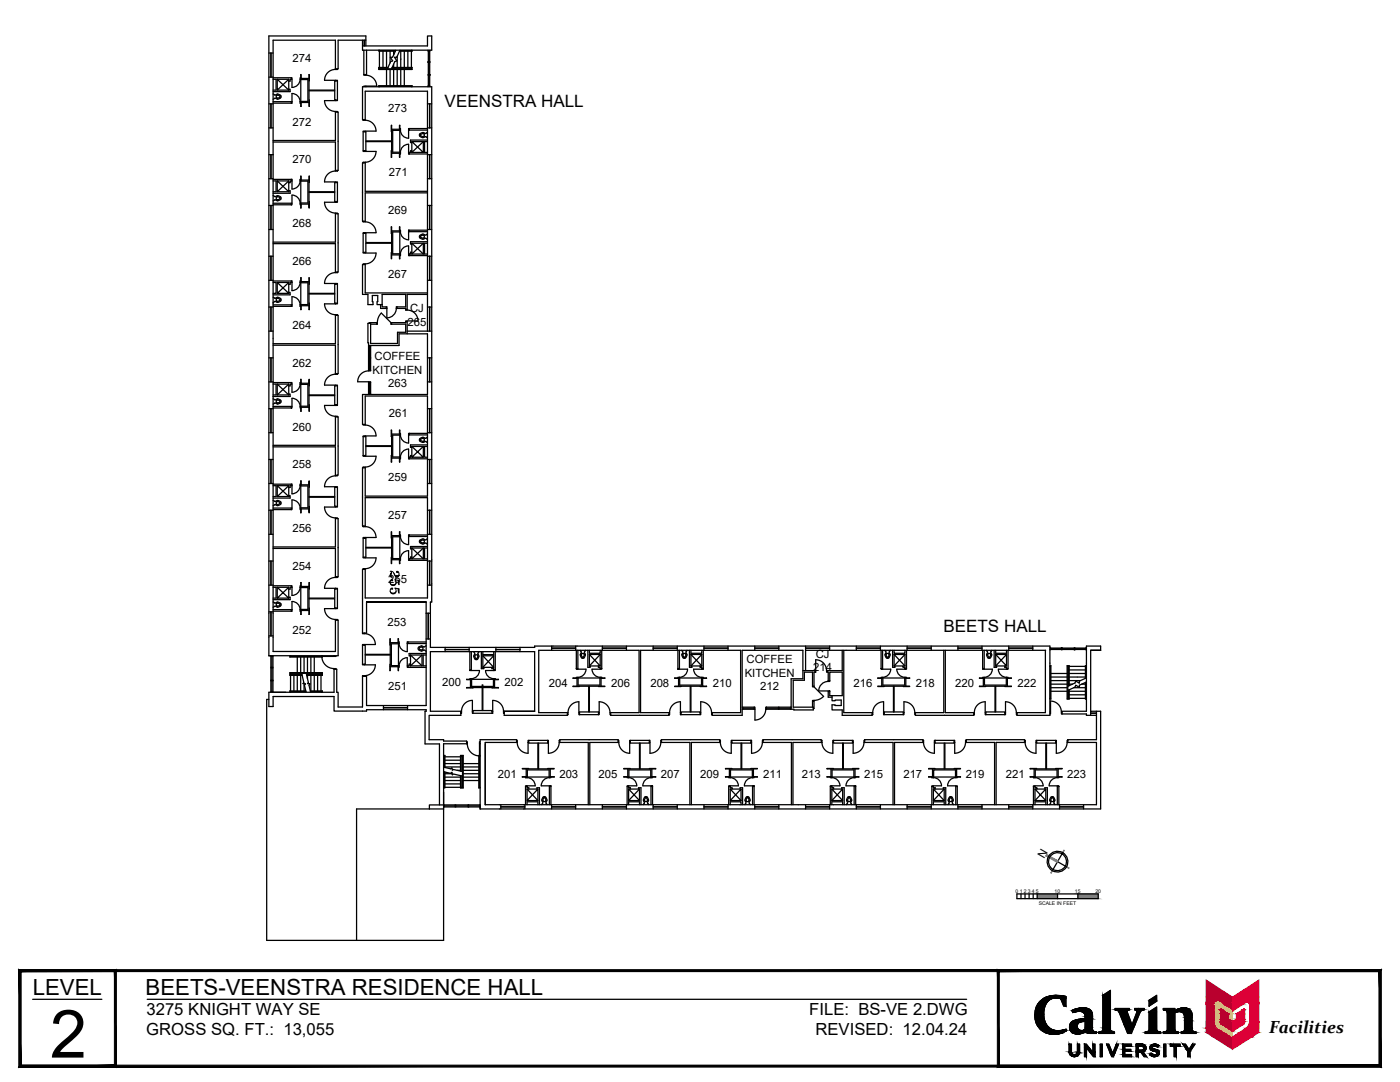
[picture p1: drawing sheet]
<svg xmlns="http://www.w3.org/2000/svg" width="279mm" height="216mm" viewBox="0 0 279 216" stroke-linecap="round" stroke-linejoin="round" font-family="sans-serif">
<defs><g id="words">
<text font-size="13.3" x="10" y="211">2</text>
<text font-size="4.9" x="80.8" y="119.6" transform="rotate(-90 80.8 119.6)">255</text>
<g font-size="4.4">
<text x="6.5" y="198.5">LEVEL</text>
<text x="29.1" y="198.5">BEETS-VEENSTRA RESIDENCE HALL</text>
</g>
<text font-size="3.5" x="253.3" y="206.2">Facilities</text>
<g font-size="3.4">
<text x="88.7" y="21.3">VEENSTRA HALL</text>
<text x="188.3" y="126.1">BEETS HALL</text>
</g>
<g font-size="3.3">
<text x="29.2" y="202.5">3275 KNIGHT WAY SE</text>
<text x="161.5" y="202.5">FILE: BS-VE 2.DWG</text>
<text x="29.2" y="206.6">GROSS SQ. FT.: 13,055</text>
<text x="162.8" y="206.6">REVISED: 12.04.24</text>
</g>
<g font-size="2.3">
<text x="58.4" y="12.3">274</text>
<text x="77.5" y="22.4">273</text>
<text x="58.4" y="25.1">272</text>
<text x="58.4" y="32.6">270</text>
<text x="77.6" y="35.2">271</text>
<text x="58.4" y="45.3">268</text>
<text x="77.4" y="42.7">269</text>
<text x="58.4" y="52.9">266</text>
<text x="77.5" y="55.4">267</text>
<text x="58.4" y="65.6">264</text>
<text x="81.3" y="65">265</text>
<text x="81.8" y="62.3">CJ</text>
<text x="74.7" y="71.8">COFFEE</text>
<text x="58.4" y="73.1">262</text>
<text x="74.4" y="74.6">KITCHEN</text>
<text x="77.5" y="77.3">263</text>
<text x="77.6" y="83.2">261</text>
<text x="58.4" y="85.9">260</text>
<text x="58.4" y="93.4">258</text>
<text x="77.4" y="96">259</text>
<text x="58.4" y="106.2">256</text>
<text x="77.5" y="103.5">257</text>
<text x="58.4" y="113.7">254</text>
<text x="77.4" y="116.3">255</text>
<text x="77.3" y="124.9">253</text>
<text x="58.4" y="126.4">252</text>
<text x="162.8" y="131.3">CJ</text>
<text x="77.5" y="137.6">251</text>
<text x="88.3" y="136.8">200</text>
<text x="100.7" y="136.8">202</text>
<text x="109.5" y="137.1">204</text>
<text x="122" y="137.1">206</text>
<text x="129.8" y="137.1">208</text>
<text x="142.2" y="137.1">210</text>
<text x="148.6" y="135">KITCHEN</text>
<text x="149" y="132.3">COFFEE</text>
<text x="151.7" y="137.7">212</text>
<text x="162.3" y="134">214</text>
<text x="170.3" y="137.1">216</text>
<text x="182.8" y="137.1">218</text>
<text x="190.6" y="137.1">220</text>
<text x="203.1" y="137.1">222</text>
<text x="99.4" y="155.2">201</text>
<text x="111.6" y="155.2">203</text>
<text x="119.5" y="155.2">205</text>
<text x="131.9" y="155.2">207</text>
<text x="139.7" y="155.2">209</text>
<text x="152.3" y="155.2">211</text>
<text x="160" y="155.2">213</text>
<text x="172.4" y="155.2">215</text>
<text x="180.3" y="155.2">217</text>
<text x="192.7" y="155.2">219</text>
<text x="200.7" y="155.2">221</text>
<text x="213" y="155.2">223</text>
<text x="208.4" y="171.3" transform="rotate(-60 208.4 171.3)">N</text>
</g>
<g font-size="1">
<text x="202.7" y="178.2">0</text>
<text x="203.5" y="178.2">1</text>
<text x="204.3" y="178.2">2</text>
<text x="205.1" y="178.2">3</text>
<text x="205.9" y="178.2">4</text>
<text x="206.7" y="178.2">5</text>
<text x="210.5" y="178.2">10</text>
<text x="214.5" y="178.2">15</text>
<text x="218.6" y="178.2">20</text>
<text x="207.3" y="180.6">SCALE IN FEET</text>
</g>
</g></defs>
<!-- layer: 0 -->
<g fill="none" stroke="#000" stroke-width=".25">
<path d="M202.9 178.4h16.3v.9h-16.3zM203.8 178.4v.9M204.6 178.4v.9M205.4 178.4v.9M206.2 178.4v.9M207 178.4v.9M211.1 171.9l1.8 1.1M211.1 178.4v.9M212.1 170.1l-2.1 3.6M215.1 178.4v.9"/>
<circle cx="211" cy="171.9" r="2.07"/>
<circle cx="211" cy="171.9" r="1.79"/>
</g>
<g fill="#808080" stroke="#808080" stroke-width=".2">
<path d="M208.7 170.8l2.3 1.3 .1-.3zM208.9 170.5l2.2 1.3-2.4-1z"/>
<path d="M212.3 169.6l-.2 .6zM212.3 169.6l-.2 .6z"/>
<path d="M212.9 172.9l.4 .3zM212.8 173l.5 .2z"/>
<path d="M210 173.7l-.2 .5zM210 173.7l-.2 .5z"/>
<path d="M215.1 178.4l4.1 .9v-.9zM215.1 178.4l4.1 .9h-4.1z"/>
<path d="M207 178.4l4.1 .9v-.9zM207 178.4l4.1 .9h-4.1z"/>
</g>
<!-- layer: A-WALL-FULL -->
<g fill="none" stroke="#000" stroke-width=".25">
<path d="M53.7 10.6h.8M53.7 15.4h.8M54.1 10.6v4.8M54.5 18.7l.3 .3 .3-.1M54.5 15.8h.6v2.2h-.6M54.5 15.5h3.6M55.1 19.6l.3 .2M55.1 19.6h-.3l-.3 .2M55.3 15.8v2.2l2.3-2.2M55.3 15.8l2.3 2.2M55.3 15.8h2.3M55.3 18h2.3"/>
<path d="M55.4 19l.5 .2M55.4 18.8l.6 .2M55.4 18.8l-.3 .1M55.4 19l-.2 .1-.1 .3 .3 .2M55.9 19.2v.2l-.5 .2M56 19l.1 .3-.1 .2-.6 .3M57.6 18v-.2h.3v.5h-3.4M57.6 15.8v2M58.1 15.5h.2v.3h-.4v.4h-.3M58.1 15.5v.3M59.9 15.8a1.62 1.62 0 0 1-1.6 1.6v-1.6M60 15.5h-.1v.3h.1"/>
<path d="M60 15.9h1.4v4.3h-1.4M60 15.7h1.7M60.1 15.7l-.1-.8v6.3l.1-.8M61.7 16.1v-1.2v5.5M61.7 18.1h5.1v1.8h.5M61.7 20v1.2v-.8M66.9 13.9a2.16 2.16 0 0 0-2.1 2.1h2.1M66.9 13.7v.2h.4v-.2M66.9 16.2v-.2h.4v.2M66.9 19.9v.2h.4v-.2M66.9 13.7v-5.7h-12.4v122h12.4v-6.3M67.3 16.2v3.7"/>
<path d="M67.3 16.2h-.5v1.8h-5.1M72.3 8v2h13.9v-2.8h-.9v2h-13M72.6 14.9v.1h.4v-.1M72.6 10v4.9M72.7 8v1.2M73 15a2.18 2.18 0 0 1 2.2 2.2h-2.6v.1M73 8h-5.5v5.7h-.6M73 9.2v-2h-19.3v123.6h13M73 17.2v.1M73.2 10v4.9h-.6M75.6 10v.2h3.3M75.6 17.3v-.2h6.6v.2"/>
<path d="M75.7 17.3h6.4M75.7 10l3.3 .1M75.7 10.2v3.3M76.4 10.2v3.3M77.1 10.2v3.3M77.1 13.9v3.2M77.4 13.6h-1.7v.1h6.4v-.1h-3.9M77.4 13.5h-1.8v.4h6.6v-.4h-3.9M77.9 10.2v2.3M77.9 13.9v3.2M78.6 10.2v.8M78.6 12.8v.7"/>
<path d="M78.6 13.9v3.2M79 10l-.7 1.4h-.4l.5 .7-.4 .2-.6 1.3M79.3 11.2v2.3M79.3 13.9v3.2M79.8 10l-.6 1.4h-.5l.5 .7-.4 .2-.6 1.3M80 10.2v3.3M80 13.9v3.2M80.7 10.2v3.3M80.7 13.9v3.2M81.4 10.2v3.3M82.1 10l-2.3 .1M82.1 10.2v3.3"/>
<path d="M82.2 10v.2h-2.5M85.4 10v.1h.4v-.1M85.4 12.3h.4v.1h-.4zM85.4 14.9h.4v.1h-.4zM85.4 17.3v-.1h.4v.1M85.5 10.1v2.2M85.5 12.4v2.5M85.5 15v2.2M85.6 10.1v2.2M85.6 12.4v2.5M85.6 15v2.2M85.8 10.1v2.2"/>
<path d="M85.8 12.4v2.5M85.8 15v2.2M53.7 20.7h.8M53.7 25.5h.8M53.7 30.9h.8M53.7 35.7h.8M54.1 20.7v4.8M54.1 30.9v4.8M54.5 39l.3 .2h.3M54.5 35.8h3.8v1.9a1.62 1.62 0 0 0 1.6-1.6M54.5 28.3h12.4v5.7M54.5 36.1h.6v2.2h-.6"/>
<path d="M54.5 20.3h3.8M55.1 39.9l.3 .2M55.1 39.9h-.3l-.3 .2M55.3 36.1v2.2l2.3-2.2M55.3 36.1l2.3 2.2M55.3 36.1h2.3M55.3 38.3h2.3M55.4 39.2l.5 .4-.5 .3M55.4 39l.2 .1a.47 .47 0 0 1 .5 .4 .47 .47 0 0 1-.5 .5l-.2 .1M55.4 39l-.3 .2M55.4 39.2l-.2 .1-.1 .3 .3 .3M57.6 36.1v2.2"/>
<path d="M57.6 38.1h.3v.5h-3.4M58.1 20.3v.3M58.1 35.8v.3M58.3 36.1h-.4v.3h-.3M59.9 20.3v.3h.1M59.9 20.3h.1M59.9 20.3a1.62 1.62 0 0 0-1.6-1.6v1.9h-3.8M60 35.8h-.1v.3h1.5v4.4h-1.4M60 20.4h1.7M60 35.9h1.7M60.1 35.9l-.1-.8v6.4l.1-.8M61.7 35.9v-.8v1.3"/>
<path d="M61.7 38.4h5.1v1.8h.5v.2h-.4M61.7 35.9v4.8M64.8 36.3h2.1M66.9 34.1a2.16 2.16 0 0 0-2.1 2.2M66.9 20.1h-2.1a2.16 2.16 0 0 0 2.1 2.1M66.9 22.4v-.2h.4v.2M66.9 34v.1h.4v-.1M66.9 36.4v-.1h.4v.1M66.9 22.4h.6v11.6h-.6M66.9 22.4v5.6h-12.4M67.3 36.4v3.8M67.3 36.4h-.5v1.9h-5.1"/>
<path d="M72.5 23.9v.1h.4M72.5 26.3v3.8M72.9 24a2.16 2.16 0 0 1 2.1 2.2h-2.1M72.9 30.2h2.1a2.16 2.16 0 0 1-2.1 2.2M72.9 26.3v-.1h-.4v.1h.5v1.8h5.2M72.9 32.4v.1h-.6v11.6h.6v.2h-.4v-.2M72.9 23.9h-.6v-6.6h13.9v102.8h-.3v9.1h20.8v-.3h102.8v13.8h-6.5v-.5h5.6v-12.4M72.9 24v-5.8h12.4v47.9M72.9 32.5v5.7h12.4M72.9 32.4h-.4v.1M72.9 30.1v.1M78.2 26.3l-.1-1.3v6.4l.1-1.3"/>
<path d="M78.2 28.3h-5.2v1.8h-.5v.1h.4M78.2 25.8h1.6M78.2 30.6h1.6M79.7 25.8l.1-.8v6.4l-.1-.8M79.8 26h-1.4v4.4h1.4M79.8 25.7h.1v.3M79.8 26h.1M79.8 30.4h.1M79.9 30.4a1.62 1.62 0 0 1 1.6-1.6v1.9h3.8M79.9 30.4v.3h-.1M81.5 30.4h.4v-.3h.3v.3M81.5 26h3.8"/>
<path d="M81.7 25.7v.3M81.7 30.4v.3M82.2 28.4v1.7M84.4 26.6l.3 .3-.1 .3-.2 .1M84.4 27.5a.58 .58 0 0 1 .9 0M84.4 26.6l-.5 .4 .5 .3M84.5 28.3h-2.3l2.3 2.1h-2.3M84.5 28.3l-2.3 2.1M84.5 28.3v2.1M85.3 26.4a.58 .58 0 0 1-.9 0l-.2 .1a.47 .47 0 0 0-.5 .5 .47 .47 0 0 0 .5 .4l.2 .1M85.3 25.7h-3.8v1.9a1.62 1.62 0 0 1-1.6-1.6M85.3 28h-3.4v.4h.3v-.1"/>
<path d="M85.3 38.5h-12.4v5.6M85.3 20.7h.9M85.3 25.5h.9M85.3 30.9h.9M85.3 35.7h.9M85.3 28.3h-.6v2.1h.6M85.7 20.7v4.8M85.7 30.9v4.8M85.8 20.7v4.8M85.8 30.9v4.8M53.7 41h.8M53.7 45.8h.8"/>
<path d="M53.7 51.1h.8M53.7 55.9h.8M54.1 41v4.8M54.1 51.1v4.8M54.5 59.3l.3 .2h.3M54.5 56.4h.6v2.1h-.6M54.5 56.1h3.8v1.9a1.62 1.62 0 0 0 1.6-1.6M54.5 48.6h12.4v5.7M54.5 40.6h3.6M54.5 40.9h3.6M55.3 56.4l2.3 2.1h-2.3l2.3-2.1M55.3 56.4h2.3"/>
<path d="M55.3 56.4v2.1M55.4 59.5l.5 .3-.5 .3M55.4 59.3l.2 .1a.47 .47 0 0 1 .5 .4 .47 .47 0 0 1-.5 .5h-.2M55.4 59.3l-.3 .2M55.4 59.5l-.2 .1-.1 .3 .3 .2M57.6 58.5v-.2h.3v.5h-3.4M57.6 56.4v1.9M58.1 40.6h.2v.3h-.2zM58.1 56.1v.3M58.3 56.4h-.4v.3h-.3M59.9 56.4h.1M59.9 40.6a1.62 1.62 0 0 0-1.6-1.7v1.7"/>
<path d="M60 40.6h-.1v.3h.1M60 56.4h1.4v4.4h-1.4M60 56.1h-.1v.3M60 40.7h1.7M60 56.2h1.7M60.1 56.2l-.1-.8v6.4l.1-.8M61.7 40.2v1.3v-.8M61.7 56.7v-1.3v6.4v-1.3M61.7 58.7h5.1v1.8h.5v.1h-.4M66.9 54.4a2.16 2.16 0 0 0-2.1 2.2h2.1M66.9 40.4l-2.1-.1a2.16 2.16 0 0 0 2.1 2.2M66.9 42.7v-.2h.4v.2"/>
<path d="M66.9 42.7h.6v11.6h-.6v.1h.4v-.1M66.9 56.7v-.1h.4v.1M66.9 40.2v.2M66.9 42.7v5.6h-12.4M67.3 56.7h-.5v1.8h-5.1M67.3 56.7v3.8M72.5 52.8v-.1h.4v.1h-.6v5.9h1.1v2.1h1l-.1-1.8h1.1l-.2 1.8h1.1M72.5 46.6v3.8M72.9 44.3a2.16 2.16 0 0 1 2.1 2.1h-2.1M72.9 50.4v.1h2.1a2.16 2.16 0 0 1-2.1 2.2M72.9 46.6v-.2h-.4v.2h.5v1.8h5.2M72.9 52.8v5.7h12.4"/>
<path d="M78.2 48.5h-5.2v1.9h-.5v.1h.4M78.2 50.4l-.1 1.2 .1-.7M78.2 46.1h1.6M78.2 50.9h1.6M78.2 46.6l-.1-1.3 .1 5.6M79.7 46.1l.1-.8v6.3l-.1-.7M79.8 45.9h.1v.3h-.1M79.8 46.3h-1.4v4.3h1.4M79.8 50.7h.1M79.9 46.2a1.62 1.62 0 0 0 1.6 1.6v-1.6M79.9 50.7v.3h-.1M81.5 49.1a1.62 1.62 0 0 0-1.6 1.6"/>
<path d="M81.5 45.9h.2v.3h-.2zM81.5 49.1v1.6h.2M81.5 50.7v.3h3.8M81.7 50.7v.3M81.7 45.9h3.6M81.7 46.2h3.6M82.2 48.5h2.3M82.2 48.7v2M82.2 50.3h-.3v.4h-.2M82.2 48.5l2.3 2.2M82.2 50.7h2.3M83.8 47.5a.95 .95 0 0 0 1.2 0l.3 .3"/>
<path d="M83.9 47.3l.5 .2M84.4 46.9l.3 .2-.1 .4h-.2M84.4 46.9l-.5 .2v.2M84.5 48.5v2.2M84.5 48.5l-2.3 2.2M85.3 46.7a.57 .57 0 0 1-.9 0l-.6 .3-.1 .2 .1 .3M85.3 48.2h-3.4v.5h.3v-.2M85.3 58.7h-4v3M85.3 41h.9M85.3 45.8h.9M85.3 51.1h.9M85.3 48.5h-.6v2.2h.6"/>
<path d="M85.3 55.9h.9M85.7 41v4.8M85.7 51.1v4.8M85.8 41v4.8M85.8 51.1v4.8M53.7 61.3h.8M53.7 66.1h.8M53.7 71.4h.8M53.7 76.2h.8M54.1 61.3v4.8M54.1 71.4v4.8M54.5 79.6l.3 .2 .3-.1"/>
<path d="M54.5 68.9h12.4v5.6M54.5 76.6h.6v2.2h-.6M54.5 60.8h3.8M54.5 76.3h3.6M54.8 60.2l-.3 .2M55.1 60.2l.3 .1M55.1 60.2h-.3M55.3 76.6v2.2M55.3 76.6l2.3 2.2M55.3 76.6h2.3M55.3 78.8h2.3M55.4 79.8l.5 .2"/>
<path d="M55.4 79.6l.6 .3M55.4 79.6l-.3 .1M55.4 79.8l-.2 .1-.1 .3 .3 .2M56 79.9l.1 .2-.1 .2M57.6 78.8v-.2h.3v.5h-3.4M57.6 76.6v2M57.6 76.6l-2.3 2.2M58.1 76.3h.2v.3h-.4v.4h-.3M58.1 60.8v.3M58.1 76.3v.3M59.9 60.8v.3h.1M59.9 60.8h.1"/>
<path d="M59.9 76.6h.1M59.9 60.8a1.62 1.62 0 0 0-1.6-1.6v1.9h-3.8M59.9 76.6a1.62 1.62 0 0 1-1.6 1.7v-1.7M60 76.7h1.4v4.4h-1.5v.3h.1M60 76.3h-.1v.3M60 61h1.7M60 76.5h1.7M60.1 76.5l-.1-.8v6.4l.1-.8M61.7 76.5v-.8v1.3M61.7 78.9h5.1v1.9h.5v.1h-.4M61.7 76.5v4.8M66.9 74.7a2.16 2.16 0 0 0-2.1 2.1h2.1"/>
<path d="M66.9 60.6h-2.1a2.16 2.16 0 0 0 2.1 2.2M66.9 62.8v.1h.6v11.6h-.6M66.9 74.5v.2h.4v-.2M66.9 77v-.2h.4v.2M66.9 60.5v.1M66.9 62.9v5.7h-12.4M66.9 62.8h.4v.1M67.3 77v3.8M67.3 77h-.5v1.8h-5.1M73.5 74a2.15 2.15 0 0 0-2.1 2.2h2.6v.1M73.6 76.3h.4v2.4M73.6 73.9v.1h.4v-.1"/>
<path d="M73.6 68.9h6v-2.3h5.7v12.1h-13v6h.6M73.6 76.2v2.5M73.6 69.1h.4M73.6 71.5h.4M73.6 71.4h.4M73.6 73.9h.4M73.6 78.6h.4M73.8 69.1v2.3M73.8 71.5v2.4M73.8 76.3v2.3M74 68.9v5M75.2 64.4v.3"/>
<path d="M75.3 64.4h-1.6v.1M75.3 64.4v.3h-1.3M75.3 64.4l.1-.9 .7-1 1.9 1.9M76 60.8v.7h1.2M76.3 60.8v.4h.9v2.2a1.89 1.89 0 0 0 1.9-1.9M76.3 60.8v-2.1h4.7v2.5h-1.9v.3M77.1 61.2v.3M78 64.4v.3h3v1.6h-1.7v2.2h-5.3v-4h-.6l.2 9.4M78.2 64.4v.3M79.1 61.5h1.9v.4h.3v-.2h-.3M79.2 61.2v.3M81.3 61.9a2.16 2.16 0 0 1 2.1 2.1"/>
<path d="M81.3 64v.2h-.3v.2h-3M81.3 66.1h4.9M81.3 64.2v2.4M83.4 64h-2.4v.2M85.3 61.3h.9M85.3 71.4h.9M85.3 76.2h.9M85.7 61.3v4.8M85.7 71.4v4.8M85.8 61.3v4.8M85.8 71.4v4.8M53.7 81.5h.8"/>
<path d="M53.7 86.3h.8M53.7 91.7h.8M53.7 96.5h.8M54.1 81.5v4.8M54.1 91.7v4.8M54.5 99.8l.3 .3 .3-.1M54.5 96.6h3.8v1.9a1.62 1.62 0 0 0 1.6-1.6M54.5 89.2h12.4v5.6M54.5 96.9h.6v2.2h-.6M54.5 81.1h3.6M54.5 81.4h3.6M55.1 80.5l.3 .1"/>
<path d="M55.1 80.5l-.3-.1-.3 .2M55.3 96.9v2.2l2.3-2.2M55.3 96.9l2.3 2.2M55.3 96.9h2.3M55.3 99.1h2.3M55.4 99.9h.2a.47 .47 0 0 1 .5 .5 .47 .47 0 0 1-.5 .4l-.2 .1M55.4 99.9l-.3 .1M55.9 80.2l-.5 .2M55.9 80v.2M56 80.4l-.6 .2M57.6 99.1v-.2h.3v.5h-3.4M57.6 96.9v2"/>
<path d="M58.1 81.1h.2v.3h-.2zM58.1 96.6v.3M58.3 96.9h-.4v.4h-.3M59.9 96.9h.1M59.9 81.1a1.62 1.62 0 0 0-1.6-1.6v1.6M60 97h1.4v4.3h-1.4M60 96.6h-.1v.3M60 81.3h1.7M60 96.7h1.7M60.1 96.7l-.1-.7v6.3l.1-.8M61.7 80.8v1.3v-.8M61.7 96.7v-.7v1.2"/>
<path d="M61.7 99.2h5.1v1.8h.5M61.7 96.7v4.8M66.9 95a2.16 2.16 0 0 0-2.1 2.1h2.1M66.9 80.9h-2.1a2.16 2.16 0 0 0 2.1 2.2M66.9 83.2v-.1h.4v.1M66.9 83.2h.6v11.6h-.6M66.9 94.8v.2h.4v-.2M66.9 97.3v-.2h.4v.2M66.9 80.8v.1M66.9 83.2v5.7h-12.4M67.3 97.3v3.7M67.3 97.3h-.5v1.8h-5.1"/>
<path d="M72.5 84.7v.1h.4v-.1M72.5 90.9v.1h.4v-.1M72.5 93.3v-.1h.4v.1M72.5 87.1h.5v1.8h5.2M72.5 87.1v3.8M72.9 84.8a2.16 2.16 0 0 1 2.1 2.2h-2.1M72.9 87h-.4v.1M72.9 91h2.1a2.16 2.16 0 0 1-2.1 2.2M72.9 93.3h-.6v11.7h.6v.1h-.4v-.1M72.9 84.7v-5.7h12.4v20h-12.4v-5.7M72.9 87v.1M78.2 86.6l-.1-.8 .1 1.3"/>
<path d="M78.2 89.1h-5.2v1.8h-.5M78.2 86.6l-.1 5.6 .1-1.3M78.2 91.4h1.6M78.2 86.6h1.6M79.7 86.6l.1-.8v6.4l-.1-.8M79.8 86.5h.1v.3h-.1M79.8 86.8h-1.4v4.4h1.4M79.8 91.2h.1M79.9 86.8a1.62 1.62 0 0 0 1.6 1.6v-1.6M79.9 91.2a1.62 1.62 0 0 1 1.6-1.6v1.9h3.8M79.9 91.2v.3h-.1M81.5 86.5h.2v.3h-.2z"/>
<path d="M81.5 91.2h.4v-.3h.3v.3M81.7 91.2v.3M81.7 86.8h3.6M81.7 86.5h3.6M82.2 89.1l2.3 2.1h-2.3l2.3-2.1M82.2 89.1v.2M82.2 89.1h2.3M84.4 87.5l.3 .2-.1 .3-.2 .1M84.4 87.5l-.5 .3 .5 .3M84.5 89.1v2.1M84.8 88.1l-.4 .2M84.8 88.1h.2l.3 .2"/>
<path d="M85.3 87.2a.57 .57 0 0 1-.9 .1h-.2a.47 .47 0 0 0-.5 .5 .47 .47 0 0 0 .5 .4l.2 .1M85.3 88.8h-3.4v.5h.3v1.6M85.3 89.1h-.6v2.1h.6M85.3 81.5h.9M85.3 86.3h.9M85.3 91.7h.9M85.3 96.5h.9M85.7 81.5v4.8M85.7 91.7v4.8M85.8 81.5v4.8M85.8 91.7v4.8M53.7 101.8h.8"/>
<path d="M53.7 106.6h.8M53.7 112h.8M53.7 116.8h.8M54.1 101.8v4.8M54.1 112v4.8M54.5 109.1h12.4v-5.6h.6v11.6h-.6v.1h.4v-.1M54.5 109.4h12.4v5.7M54.5 117.2h.6v2.1h-.6M54.5 101.4h3.6M54.5 101.7h3.6M54.5 116.9h3.6M55.1 100.7l.3 .2"/>
<path d="M55.1 100.7h-.3l-.3 .2M55.3 117.2l2.3 2.1h-2.3l2.3-2.1M55.3 117.2v2.1M55.3 117.2h2.3M55.4 100.1l.5 .3-.5 .3M55.4 100.1l-.2 .1-.1 .3 .3 .2M57.6 119.3v-.1h.3v.5h-3.4M57.6 117.2v2M58.1 101.4h.2v.3h-.2zM58.1 117.2v-.3h.2v.3M58.3 117.2h-.4v.3h-.3M59.9 117.2h.1"/>
<path d="M59.9 101.4a1.62 1.62 0 0 0-1.6-1.7v1.7M59.9 117.2a1.62 1.62 0 0 1-1.6 1.6v-1.6M60 101.4h-.1v.3h.1M60 116.9h-.1v.3M60 117.2h1.4v4.4h-1.4M60 101.5h1.7M60 117h1.7M60.1 117l-.1-.8v6.4l.1-.8M61.7 101.1v1.2v-.8M61.7 117v-.8v1.3M61.7 119.5h5.1v1.8h.5M61.7 117v5.6v-1.3"/>
<path d="M66.9 115.2a2.16 2.16 0 0 0-2.1 2.2h2.1M66.9 101.2h-2.1a2.16 2.16 0 0 0 2.1 2.1M66.9 101v.2h.4v-.2M66.9 103.5v-.2h.4v.2M66.9 117.4h.4v.1h-.5v1.8h-5.1M66.9 117.4v.1M67.3 117.5v3.8M72.5 113.6v-.1h.4v.1h-.6v12.7M72.5 107.4v3.8M72.9 105.1a2.16 2.16 0 0 1 2.1 2.1l-2.1 .1M72.9 107.4v-.1h-.4v.1h.5v1.8h5.2M72.9 111.2v.1h2.1a2.16 2.16 0 0 1-2.1 2.2"/>
<path d="M72.9 105v-5.7h12.4v20h-12.4v-5.7M78.2 106.9l-.1-.8 .1 1.3M78.2 109.3h-5.2v1.9h-.5v.1h.4M78.2 106.9l-.1 5.6 .1-1.3M78.2 106.9h1.6M79.7 106.9l.1-.8v6.4M79.8 111.5h.1v.3h-.1M79.8 107.1h-1.4v4.4h1.4M79.8 106.8h.1v.3h-.1M79.9 111.5a1.62 1.62 0 0 1 1.6-1.6v1.6M81.5 111.5v.3h.2v-.3M81.5 107.1h3.8"/>
<path d="M81.7 106.8v.3M81.7 111.8h3.6M82.2 109.5v2M82.2 111.2h-.3v.3h-.4M82.2 109.3h2.3M82.2 109.3l2.3 2.2M82.2 111.5h2.3M83.8 107.8l-.1 .2 .1 .3M83.8 108.3a1 1 0 0 0 1.2 .1l.3 .2M83.9 107.9v.2M83.9 108.1l.5 .3M84.4 107.7l.3 .3-.1 .3-.2 .1"/>
<path d="M84.4 107.7l-.5 .2M84.5 109.3v2.2M84.5 109.3l-2.3 2.2M85.3 107.5l-.3 .2a.95 .95 0 0 0-1.2 .1M85.3 106.8h-3.8v1.9a1.62 1.62 0 0 1-1.6-1.7M85.3 109.1h-3.4v.4h.3v-.2M85.3 109.3h-.6v2.2h.6M85.3 101.8h.9M85.3 106.6h.9M85.3 112h.9M85.3 116.8h.9M85.7 101.8v4.8"/>
<path d="M85.7 112v4.8M85.8 101.8v4.8M85.8 112v4.8M53.7 139.6h-.5v48h35.3v-39.2h4.6M53.7 122.1h.8M53.7 126.9h.8M54.1 122.1v4.8M54.1 130.8v7.3M54.1 131h.4M54.1 138h.4M54.1 133.1h.4M54.1 133.3h.4"/>
<path d="M54.1 135.8h.4M54.1 135.7h.4M54.3 131v2.1M54.3 133.3v2.4M54.3 135.8v2.2M54.5 138.1h-.8v2.9h.8v-2h12.2v2.9h6.5v-.3h11.8v.3h-.2v6.5h2.9v12.2M54.5 130.8v7.3M54.5 120.1l.3 .2h.3M54.5 121.6h3.8M54.8 121l-.3 .2M55.1 121l.3 .2M55.1 121h-.3"/>
<path d="M55.2 120.9l.2 .1M55.4 120.3l.5 .3-.5 .4M55.4 120.1l.2 .1a.47 .47 0 0 1 .5 .5 .47 .47 0 0 1-.5 .4l-.2 .1M55.4 120.1l-.3 .2M55.4 120.3l-.3 .3 .1 .3M57.8 130.8v.3h6.5v-.3M58 130.8v.2h8.7M58 134.8v3.1M58.1 121.6v.4M58.3 120a1.62 1.62 0 0 1 1.6 1.6M58.3 120v2h-3.8M58.7 134.8v3.1"/>
<path d="M59.3 131.1v3.1M59.3 134.8v3.1M59.9 121.6v.4h.1M59.9 121.6h.1M60 131.1v3.1M60 134.8v3.1M60 121.8h1.7M60.2 134.5l.4 1.7-.1 .2 .5 .1-.2 .2 .3 1.4M60.3 134.6h-2.3v-.2h6.2v.2h-3M60.3 134.8h-2.5v-.6h6.5v.6h-3.1M60.7 131.1v3.1M60.7 136.4v1.5"/>
<path d="M61 137.9h-3.2v.2M61.1 138h-3.1v.1M61.2 134.5l.3 1.7-.1 .2 .5 .1-.2 .2 .3 1.4M61.4 131.1v3.1M61.4 134.8v.6M61.9 137.9h2.4v.2M62 138h2.2v.1M62 131.1v3.1M62 134.8v3.1M62.7 131.1v3.1M62.7 134.8v3.1M63.4 134.8v3.1"/>
<path d="M64.1 134.8v3.1M64.2 130.8a2.51 2.51 0 0 0 2.5 2.6M66.7 133.5h.5v4.6h.3v3h4.8v-6.1M66.7 130.8v.2h.4v-.2M66.7 133.5v-.1h.4v.1M66.7 133.5v4.6h-12.2M66.9 121.4h-2.1a2.16 2.16 0 0 0 2.1 2.2M66.9 121.3v.1h.4v-.1M67.3 123.7v-.1h-.4v.1h.6v7.1h-.8M72.3 126.3v.1h.4v-.1M72.3 128.7h.6v1.9h5M72.3 132.5v.2h.4v-.2"/>
<path d="M72.3 128.7v3.8M72.7 126.4a2.16 2.16 0 0 1 2.2 2.2h-2.2M72.7 128.6h-.4v.1M72.7 132.7h2.2a2.16 2.16 0 0 1-2.2 2.1M72.7 128.6v.1M73.2 120.1h11.8h-11.8M73.2 120.1v6.2h-.9M77.9 128.7l-.1-1.2 .1 5.5M77.9 132.5l-.1 1.3 .1-.8M77.9 130.7h-5v1.8h-.6M77.9 133h1.6M77.9 128.2h1.6"/>
<path d="M79.5 128.2v-.7v6.3v-.8M79.5 132.9h.2v.3h-.2M79.5 128.5h-1.4v4.3h1.4M79.5 128.1h.2v.3h-.2M81.3 131.2a1.62 1.62 0 0 0-1.6 1.7M81.3 131.2v1.7M81.3 128.4h3.7M81.4 132.9h-.1v.3h.1M81.4 133.2h3.6M81.4 128.1v.3M81.4 132.9v.3M81.9 132.5h-.2v.4h-.3"/>
<path d="M81.9 130.9v2M81.9 130.7h2.3M81.9 130.7l2.3 2.2M81.9 132.9h2.3M83.5 129.7a.99 .99 0 0 0 1.2 0l.3 .2M83.7 129.5l.4 .2M84.1 129.1l.2 .1 .1 .3-.3 .2M84.1 129.1l-.4 .2v.2M84.2 130.7v2.2M84.2 130.7l-2.3 2.2M85 128.9a.58 .58 0 0 1-.9 0l-.6 .3-.1 .2 .1 .2M85 128.1h-3.7v1.9a1.62 1.62 0 0 1-1.6-1.6"/>
<path d="M85 120.1v20.7h-11.8v-5.8h-.9v-.2h.4v.2M85 130.4h-3.3v.5h.2v-.2M85 130.7h-.5v2.2h.5M85 122.4h.9M85 127.5h.9M85.4 122.4v5.1M88.8 129.6h4.8M88.8 129.2v.8M93.6 129.2v.8M93.8 133.7h.3v.1h-.3zM93.8 130v3.7M93.9 135.6h-.8h6.4h-.8"/>
<path d="M93.9 135.6v1.6M94.1 133.8h1.6a1.62 1.62 0 0 1-1.6 1.6M94.1 135.4h-.3v.2M94.1 130v3.7M94.1 135.4v.2M94.1 135.6v1.4h4.4v-1.4M94.3 139.8a2.16 2.16 0 0 0-2.2 2.1M94.3 139.8v2.1M94.4 137.2l-1.3 .1 5.6-.1M94.5 130a.58 .58 0 0 1 0 .9 .54 .54 0 0 0 .6 .7 .54 .54 0 0 0 .5-.7l-.2-.3M95 131.4a.38 .38 0 0 1-.3-.5 .38 .38 0 0 1 .6-.2l.1 .2-.2 .5M95 131.4h.2"/>
<path d="M95.6 130l-.2 .4v.2M96.1 130v3.4h.5v-.2h-.2M96.2 136.7v5.1h-1.8v.5h-.1v-.4M96.4 136.7v5.1h1.8v.5M96.4 130v.6h2.1v-.6M96.4 130.9v2.3M96.4 130.9l2.1 2.3M96.4 130.9h2.1M96.6 133.2h1.6v.2h.3v.4M98.2 133.2h.3M98.2 137.2l1.3 .1-.8-.1M98.5 133.8h-1.6a1.62 1.62 0 0 0 1.6 1.6"/>
<path d="M98.5 133.7h.3v.1h-.3M98.5 130.9l-2.1 2.3M98.5 130.9v2.3M98.5 135.4v.2M98.5 135.4h.3v.2M98.7 135.6v1.6M98.8 130v3.7M99 129.6h4.8M99 129.2v.8M103.8 129.2v.8M110.1 129.3h4.8M110.1 128.9v.9"/>
<path d="M114.9 128.9v.9M115 133.4h.3v.1h-.3zM115 135.3v-.2h.3v.2M115 129.8v3.6M115.2 135.4l-.8-.1h6.3l-.7 .1M115.2 135.3v1.6M115.3 133.5h1.6a1.62 1.62 0 0 1-1.6 1.6M115.3 129.8v3.6M115.4 135.3v1.4h4.3v-1.4M115.6 136.9l-1.2 .1 5.6-.1M115.8 129.8a.57 .57 0 0 1 0 .9v.2a.47 .47 0 0 0 .5 .5 .47 .47 0 0 0 .5-.5v-.2M116 130.6l.3 .6 .3-.6"/>
<path d="M116 130.7l.2-.3 .3 .1 .1 .2M116.8 129.8a.58 .58 0 0 0 0 .9M117.3 129.8v3.4h.5v-.3h-.2M117.5 136.9v5.2h-1.8v.5M117.6 129.8v.6h2.2v-.6M117.6 130.6h2.2M117.6 136.9v5.2h1.8v.5M117.6 130.6v2.3M117.6 130.6l2.2 2.3M117.8 132.9h2M119.4 132.9v.3h.4v.3h.3v-.1M119.5 136.9l1.2 .1-.7-.1"/>
<path d="M119.8 133.5h-1.6a1.62 1.62 0 0 0 1.6 1.6M119.8 133.4h.3M119.8 130.6l-2.2 2.3M119.8 135.1h.3v.2M119.8 130.6v2.3M119.8 135.1v.2M120 135.3v1.6M120.1 129.8v3.6M120.2 129.3h4.8M120.2 128.9v.9M125 128.9v.9M130.4 129.3h4.8"/>
<path d="M130.4 128.9v.9M135.2 128.9v.9M135.3 133.4h.3v.1h-.3zM135.3 129.8v3.6M135.4 136.9l-.7 .1 1.2-.1M135.4 135.4l-.7-.1h6.3l-.8 .1M135.4 136.9h4.8M135.4 135.3v1.6M135.6 133.5h1.6a1.62 1.62 0 0 1-1.6 1.6M135.6 135.1h-.3v.2M135.6 129.8v3.6M135.6 135.1v.2"/>
<path d="M135.6 135.3v1.4h4.4v-1.4M136.1 129.8l.2 .3a.82 .82 0 0 0 .3 1.3l.2-.1M136.3 130.7l.2-.3 .3 .1 .1 .2M136.3 130.6l.2 .5h.2M136.9 130.6l-.2 .5M137.1 129.8a.57 .57 0 0 0 0 .9l-.3 .6M137.6 129.8v3.4h.5v-.3h-.2M137.8 136.9v5.2h-1.9v.5h3.8M137.9 129.8v.6h2.2v-.6M137.9 136.9v5.2h1.8v.5h.1v-.4h-.1M137.9 130.6h2.2M137.9 130.6v2.3"/>
<path d="M137.9 130.6l2.2 2.3M138.1 132.9h1.6M140.1 132.9h-.4v.3h.4v.2h.3v.1h-2a1.62 1.62 0 0 0 1.7 1.6M140.1 135.3v-.2h.3v.2M140.1 130.6v2.3M140.1 133.4v.1M140.1 130.6l-2.2 2.3M140.2 135.3v1.6l.8 .1-1.3-.1M140.4 129.8v3.6M140.5 129.3h4.8M140.5 128.9v.9M145.3 128.9v.9"/>
<path d="M150.6 129.3h4.8M150.6 128.9v.9M155.4 128.9v.9M160.2 133.8h2.5M160.8 129.3h4.8M160.8 129.8h47.9M160.8 128.9v4.9M162.2 136.9v.2h.3v-.2M162.2 139.9h.3v1.5h-.2M162.2 139.9v-.1h.3v.1M162.2 136.9v-2.8h-1.7v1.6h-2.2v5.4h4v.6l-9.3-.2M162.2 136.9h.3"/>
<path d="M162.2 139.9v1.2M162.5 137.1l1.9 1.9-1.1 .6-.9 .2M162.7 133.8h.1v.3h-.1zM162.7 134.1h-.2v2.8M165 133.8a2.16 2.16 0 0 0-2.2-2.2v2.2M165 133.8v.3h.1M165 133.8h.1M165.3 136a1.89 1.89 0 0 0-1.9 1.9h1.9M165.3 135.8v.2h.3v-.2M165.3 137.9h.3v.1h-.3zM165.3 135.8h.3M165.3 138v1.1h.8"/>
<path d="M165.6 128.9v.9M165.6 135.8v-1.7h2.5v4.7h-2.5v-.8M166.1 138.8v1l1.8-.1v1.1l-1.8-.2v1.1h2v1h5.9v-.5M168.1 129.8v4h-3v.3h.2v1.7M168.4 129.8v12.4h5.6M170.9 129.3h4.8M170.9 128.9v.9M175.7 128.9v.9M175.8 133.4h.3v.1h-.3zM175.8 135.3v-.2h.3v.2M175.8 129.8v3.6M176 135.4l-.8-.1h6.3l-.7 .1"/>
<path d="M176 135.3v1.6M176.1 133.5h1.7a1.62 1.62 0 0 1-1.7 1.6M176.1 129.8v3.6M176.2 135.3v1.4h4.4v-1.4M176.5 136.9l-1.3 .1 5.6-.1M176.6 129.8a.57 .57 0 0 1 0 .9l.1 .2a.47 .47 0 0 0 .4 .5 .47 .47 0 0 0 .5-.5l-.1-.6M176.8 130.6l.3 .6 .3-.6M176.8 130.7l.3-.3 .3 .1 .1 .2M177.7 129.8l-.3 .3 .1 .2M178.1 129.8v3.4h.5v-.3h-.2M178.3 136.9v5.2h-1.8v.5M178.4 129.8v.6h2.2v-.6"/>
<path d="M178.4 130.6h2.2M178.4 136.9v5.2h1.9v.5M178.4 130.6v2.3M178.4 130.6l2.2 2.3M178.6 132.9h1.6v.3h.4v.3h-1.6a1.62 1.62 0 0 0 1.6 1.6M180.2 132.9h.4M180.3 136.9l1.2 .1-.7-.1M180.6 133.4h.3v.1h-.3M180.6 135.1h.3v.2M180.6 130.6l-2.2 2.3M180.6 130.6v2.3M180.6 135.1v.2"/>
<path d="M180.8 135.3v1.6M180.9 129.8v3.6M181 129.3h4.8M181 128.9v.9M185.8 128.9v.9M188.4 129.8v12.4h-5.7M188.7 129.8v12.4h5.6M191.2 129.3h4.8M191.2 128.9v.9M196 128.9v.9M196.1 135.3v-.2h.3v.2M196.1 129.8v3.6"/>
<path d="M196.2 135.4l-.7-.1h6.3l-.8 .1M196.2 135.3v1.6M196.4 133.5v-.1h-.3v.1h1.9a1.62 1.62 0 0 1-1.6 1.6M196.4 129.8v3.6M196.5 135.3v1.4h4.3v-1.4M196.7 136.9l-1.2 .1h6.3l-1.2-.1M196.9 129.8a.58 .58 0 0 1 0 .9v.2a.47 .47 0 0 0 .5 .5 .47 .47 0 0 0 .5-.5v-.2a.57 .57 0 0 1 0-.9M197.1 130.7l.2-.3 .3 .1 .1 .2M197.1 130.6l.3 .6 .3-.6M198.4 129.8v3.4h.5v-.3h-.2M198.6 136.9v5.2h-1.8v.5M198.7 130.6l2.2 2.3v-2.3l-2.2 2.3"/>
<path d="M198.7 136.9v5.2h1.8v.5M198.7 130.6h2.2M198.7 129.8v.6h2.2v-.6M198.7 130.6v2.3M198.9 132.9h1.6M199.2 133.5a1.62 1.62 0 0 0 1.7 1.6M200.9 133.4v.1h-1.6M200.9 132.9h-.4v.3h.4v.2M200.9 133.4h.3v.1h-.3M200.9 135.1h.3v.2M200.9 135.1v.2M201 135.3v1.6"/>
<path d="M201.2 129.8v3.6M201.3 129.3h4.8M201.3 128.9v.9M206.1 128.9v.9M209.5 129.3h.2v.4h-.2M209.5 132.8h.2v6.7h-.2M209.5 133v6.4M209.7 129.3h2.1M209.7 129.6h2.1M209.7 129.5h2.1M209.7 137.2h3.3M209.7 137.9h3.3"/>
<path d="M209.7 136.5h3.3M209.7 134.4h3.3M209.7 135.1h3.3M209.7 135.8h3.3M211.8 129.3h.2v.4h-.2zM212 129.3h2.4M212 129.6h2.4M212 129.5h2.4M213.2 136.9v-3.9h-.1v6.4h.1v-1.7M213.4 136.8v-4h-.4v6.7h.4v-1.9M213.4 137.9h3.2M213.4 136.5h.6"/>
<path d="M213.4 134.4h3.2M213.4 135.1h3.2M213.4 135.8h2.2M213.4 133h3.2M213.4 133.7h3.2M213.4 139.4h3.2M213.4 138.6h3.2M214.3 137.2h2.3M214.4 129.3h.1v.4h-.1zM214.5 129.3h2.2M214.5 129.6h2.2M214.5 129.5h2.2"/>
<path d="M215.9 136.5h.7M216.6 136.2v3.3h.2M216.8 136.1v3.3M216.8 135.3l-1.4 .6v.4l-.7-.4-.2 .4-1.3 .6M216.8 136.1l-1.4 .6v.5l-.7-.5-.2 .4-1.3 .6M216.8 129.3h-.1v.4h.1M216.8 132.8h-.2v2.6M216.8 133v2.3M217.7 129.8v12.1M219.7 129.8h-2h2M219.7 129.8v-.9h-2.9v13h-4.8v.6M76.5 141.2h4.8"/>
<path d="M76.5 140.8v.8M81.3 140.8v.8M88.5 150.9h.2v2.2M88.5 150.7h.3v2.5M88.6 154l1.3 .3 .3-.2 .1 .5 .2-.2 1.7 .4M88.6 153.1l1.3 .3 .3-.2 .1 .5 .2-.2 1.7 .4M88.7 154v3.1h-.2M88.8 154.1v3.1h-.3M88.8 152.4h3.1M88.8 151h3.1M88.8 151.7h3.1M88.8 154.4h1.4"/>
<path d="M88.8 155.1h3.1M88.8 153h3.1M88.8 157.1h3.1M88.8 156.4h3.1M88.8 155.7h3.1M91.3 153.7h.6M91.9 153.9v-3.2h.5v6.5h-.5v-2.4M92 142.3h.1v-.4h-.1v.8h-6.4v4.9h2.9v.3h4.6v.5M92 141.9h-6.1v-11.9h20.8v11.9h-6.1M92 153.9v-3h.3v6.2h-.3v-2.3M92.4 152.4h3.2M92.4 154.4h3.2"/>
<path d="M92.4 155.1h3.2M92.4 153h3.2M92.4 155.7h3.2M92.4 153.7h3.2M93.1 148h.2v.4h-.2M93.3 148.4a2.43 2.43 0 0 0 2.4 2.4M94.3 141.9h.1M95.7 150.9h.1M95.7 148.4v8.7h.1M95.8 148h-.1v.4h.1M95.8 150.7h-.2v6.5h.2M98.2 141.9h.1"/>
<path d="M100.5 141.9a2.16 2.16 0 0 0-2.2-2.1v2.5h-3.9M103.1 148.1v-.5h-7.3v.8M103.1 147.7h.1v.4h-.1M103.1 148.1h-6.3v12.5h122v-12.5h-5.7M103.2 148.1a2.16 2.16 0 0 0 2.2 2.2v-2.2M104.9 155v.2h.3M104.9 156.9v3.7M105 153.4l-.8-.1 1.3 .1M105 155h-.8h6.4h-.8M105 153.4h4.8M105 153.4v1.6M105.2 155.2a1.62 1.62 0 0 1 1.6 1.6h-1.9v.1h.3"/>
<path d="M105.2 157.4v2.3l2.1-2.3v2.3M105.2 156.8v.4h.3v.2M105.2 157.4h2M105.2 157.4l2.1 2.3M105.2 155v.2M105.2 159.7h2.1M105.2 155v-1.4h4.4v1.4M105.4 148.1v-.4h.1v.6h1.8v5.1M105.4 148.1h.1M105.5 147.7h3.8M107.2 157.4v-.2h.5v3.4M107.2 157.4h.1"/>
<path d="M108.4 159.1a1 1 0 0 0-.1 1.1l-.2 .4M108.4 159.1l.2-.1 .3 .1M108.5 159.2a.38 .38 0 0 0-.2 .5 .38 .38 0 0 0 .6 .2l.1-.2-.3-.5M108.5 159.2h.2M108.9 159.1a1 1 0 0 1 .1 1.1l.2 .4M109.3 147.7h.1v.4h-.1M109.3 147.7v.6h-1.8v5.1M109.3 153.4l1.3-.1-.8 .1M109.4 148.1v2.2M109.6 155.2a1.62 1.62 0 0 0-1.6 1.6h1.6M109.6 155v.2h.4v-.2M109.6 156.8h.4v.1h-.4z"/>
<path d="M109.6 156.9v3.7M109.8 153.4v1.6M110 156.9v3.7M111.6 148.1a2.16 2.16 0 0 1-2.2 2.2M111.7 147.7h-.1v.4h.1M111.7 148.1v-.5h11.7v.5h-5.7v12.5M111.7 148.1h5.7v12.5M113.2 142.2v.5h-12.6v-.8h-.1v.4h.1M113.2 142.2h.2v.4h-.2M113.2 142.2h-5.7v-12.4h20v12.4h-5.6M115.5 140a2.16 2.16 0 0 0-2.1 2.2M115.5 140v2.2"/>
<path d="M115.7 142.2h-.2v.4h.2M115.7 142.6h3.7M119.4 142.2h.2M119.6 142.2v.4h-.2M121.7 142.2a2.16 2.16 0 0 0-2.1-2.2v2.2M121.9 142.2h-.2v.4h.2M121.9 142.2v.5h11.6v-.5h.1v.4h-.1M123.4 147.7h.1v.4h-.1M123.5 148.1a2.16 2.16 0 0 0 2.2 2.2v-2.2M125.2 155v.2h.3M125.2 156.9v3.7M125.3 155h-.8h6.4h-.8"/>
<path d="M125.3 153.4v1.6M125.4 155.2a1.62 1.62 0 0 1 1.7 1.6h-1.6M125.5 156.8v.4h.3v.2h-.3M125.5 156.8h-.3v.1h.3M125.5 159.7h2.1M125.5 155v.2M125.5 157.4v2.3M125.5 157.4l2.1 2.3M125.5 155v-1.4h4.4v1.4M125.7 148.1v-.4h.1v.6h1.8v5.1M125.7 148.1h.1M125.8 153.4l-1.3-.1h6.4l-1.3 .1"/>
<path d="M125.8 147.7h3.8M125.8 157.4h1.6M127.6 157.4h-.2v-.2h.5v3.4M127.6 157.4v2.3M127.6 157.4l-2.1 2.3M128.3 156.8h1.6M128.7 159.9a.41 .41 0 0 1 0-.5 .41 .41 0 0 1 .3-.2 .38 .38 0 0 1 .2 .5 .38 .38 0 0 1-.5 .2M129.6 147.7h.1v.4h-.1M129.6 147.7v.6h-1.8v5.1M129.9 155.2a1.62 1.62 0 0 0-1.6 1.6M129.9 156.8h.3v.1h-.3zM129.9 155v.2"/>
<path d="M129.9 156.9v3.7M130.1 153.4v1.6M130.2 155v.2h-.3M130.2 156.9v3.7M131.9 148.1a2.16 2.16 0 0 1-2.2 2.2v-2.2M132 147.7h-.1v.4h.1M132 148.1h5.7v12.5M133.5 142.2h-5.7v-12.4h20v12.4h-5.6M133.6 142.2a2.16 2.16 0 0 1 2.2-2.2v2.6h.1M135.8 142.2h.1M142 142.2a2.16 2.16 0 0 0-2.2-2.2v2.2M143.6 147.7h.2v.4h-.2v-.5h-11.6v.5"/>
<path d="M143.6 148.1h-5.6v12.5M143.8 148.1a2.16 2.16 0 0 0 2.1 2.2v-2.2M145.4 155v.2h.3M145.4 156.9v3.7M145.6 155h-.8h6.3h-.7M145.6 153.4v1.6M145.7 155.2a1.62 1.62 0 0 1 1.7 1.6h-2v.1h.3M145.7 157.4v2.3l2.2-2.3v2.3M145.7 156.8v.4h.4v.2h1.8M145.7 157.4h.4M145.7 159.7h2.2M145.7 157.4l2.2 2.3"/>
<path d="M145.7 155v.2M145.8 155v-1.4h4.3v1.4M146.1 153.4l-1.3-.1 5.6 .1M146.1 147.7h-.2v.4h.2M147.7 157.4v-.2h.5v3.4M148.1 141.1h2.4M148.1 141.5h2.6M148.3 141.3h2.2M148.3 141.1v.4M149.5 159.7a.31 .31 0 0 1-.4 .2 .31 .31 0 0 1-.2-.4l.3-.3 .3 .5M149.7 159.7a.58 .58 0 0 0 0 .9M149.7 159.7v-.3a.47 .47 0 0 0-.5-.4 .47 .47 0 0 0-.5 .4v.3a.58 .58 0 0 1 0 .9"/>
<path d="M149.8 147.7h.2v2.6a2.16 2.16 0 0 0 2.1-2.2M149.8 147.7h-3.7v.6h1.8v5.1M149.8 148.1h.2M149.8 147.7v.6h-1.8v5.1M149.9 153.4l1.2-.1-.7 .1M150.2 155.2a1.62 1.62 0 0 0-1.6 1.6h1.6M150.2 156.8h.3v.1h-.3zM150.2 155v.2M150.2 156.9v3.7M150.4 153.4v1.6M150.5 155v.2h-.3M150.5 156.9v3.7"/>
<path d="M150.5 141.1h.2v2.6a2.16 2.16 0 0 0 2.1-2.2M150.5 141.1v.4M152.3 147.7h-.1v.4h.1v-.5h11.6v.5M152.3 148.1h5.6v12.5M153 141.1h-.2v.4h.2M153 141.3h2.4M153 141.1h4.9M153 141.1v.4M155.4 141.1v.4M155.5 141.3h2.3M155.5 141.1v.4M157.8 141.1v.4"/>
<path d="M157.9 141.5v-6.1h2.3v-5.6h-12.1v12.9h-5.9v-.5h-.2v.4h.2M163.9 147.7h.1v.4M164 148.1h-5.7v12.5M164 148.1a2.16 2.16 0 0 0 2.2 2.2v-2.2M165.7 155v.2h.3M165.7 156.9v3.7M165.8 155h-.7h6.3h-.8M165.8 153.4v1.6M166 155.2a1.62 1.62 0 0 1 1.6 1.6h-1.6M166 159.7l2.2-2.3v2.3M166 156.8v.4h.4v.2M166 156.8h-.3v.1h.3"/>
<path d="M166 157.4h2.2M166 159.7h2.2M166 157.4l2.2 2.3M166 155v.2M166 157.4v2.3M166.1 155v-1.4h4.3v1.4M166.3 153.4l-1.2-.1 5.5 .1M166.3 147.7v.6h1.9v5.1M166.3 147.7h-.1v.4h.1M166.3 147.7h3.8M168 157.4v-.2h.5v3.4M169.6 159.2h-.1a.39 .39 0 0 0-.3 .4 .39 .39 0 0 0 .3 .3l.3-.2-.2-.5"/>
<path d="M169.7 159.1a.98 .98 0 0 1 .1 1.1l.2 .4M169.7 159.1a.63 .63 0 0 0-.7 .3 .63 .63 0 0 0 .2 .8l-.3 .4M170.1 148.1h.2M170.1 153.4l1.3-.1-.8 .1M170.3 148.1v-.4h-.2v.6h-1.8v5.1M170.3 148.1v2.2M170.5 155.2a1.62 1.62 0 0 0-1.7 1.6h1.7M170.5 156.8h.3v.1h-.3zM170.5 155v.2M170.5 156.9v3.7M170.6 153.4v1.6M170.8 155v.2h-.3"/>
<path d="M170.8 156.9v3.7M172.4 148.1a2.16 2.16 0 0 1-2.1 2.2M172.6 147.7h-.2v.4h.2v-.5h11.6v.5h.1v-.4h-.1M172.6 148.1h5.6v12.5M174 142.2h.2v.4h-.2M174.2 142.2a2.16 2.16 0 0 1 2.1-2.2v2.2M176.5 142.2h-.2v.4h4M180.3 142.2h.1M180.4 142.2v.4h-.1M182.6 142.2a2.16 2.16 0 0 0-2.2-2.2v2.2M182.7 142.2h-.1v.4h.1M182.7 142.2v.5h11.6v-.5"/>
<path d="M184.2 148.1h-5.7v12.5M184.3 148.1a2.16 2.16 0 0 0 2.2 2.2M186 156.9v-.1h.3v.4h.3v.2h-.3M186 155v.2h.3v-.2M186 156.9v3.7M186 156.9h.3M186.1 155h-.8h6.4h-.8M186.1 153.4h4.8M186.3 155.2a1.62 1.62 0 0 1 1.6 1.6h-1.6M186.3 159.7h2.1M186.3 157.4v2.3M186.3 157.4l2.1 2.3"/>
<path d="M186.3 155v-1.4h4.4v1.4M186.5 148.1v2.2M186.6 153.4l-1.3-.1 .8 .1v1.6M186.6 147.7h-.1v.4h.1M186.6 147.7h3.8M186.6 147.7v.6h1.8v5.1M186.6 157.4h1.7M188.4 157.4h-.1v-.2h.4v3.4M188.4 157.4v2.3M188.4 157.4l-2.1 2.3M189.6 159.2h.1a.39 .39 0 0 1 .3 .4 .39 .39 0 0 1-.3 .3l-.3-.2zM190.4 148.1h.1"/>
<path d="M190.4 153.4l1.3-.1-.8 .1M190.5 148.1v-.4h-.1v.6h-1.8v5.1M190.7 155.2a1.62 1.62 0 0 0-1.6 1.6h1.9v.1M190.7 155v.2h.3v-.2M190.7 156.8v.1h.3M190.7 156.9v3.7M190.9 153.4v1.6M191 156.9v3.7M192.7 148.1a2.16 2.16 0 0 1-2.2 2.2v-2.2M192.8 147.7h-.1v.4h.1v-.5h11.7v.5h.1v-.4h-.1M192.8 148.1h5.7v12.5M194.3 142.2h.2v.4h-.2"/>
<path d="M194.4 142.2a2.16 2.16 0 0 1 2.2-2.2v2.2M196.8 142.2h-.2v.4h.2M196.8 142.6h3.7M200.5 142.2h.2M200.7 142.2v.4h-.2M202.8 142.2a2.16 2.16 0 0 0-2.1-2.2v2.2M203 142.2h-.2v.4h.2M204.5 148.1h-5.7v12.5M204.6 148.1a2.16 2.16 0 0 0 2.2 2.2v-2.2M206.2 156.9v-.1h.4v.4h.3v.2h1.8M206.2 155v.2h.4M206.2 156.9h.4"/>
<path d="M206.2 156.9v3.7M206.4 155h-.8h6.4h-.8M206.4 153.4v1.6M206.5 155.2a1.62 1.62 0 0 1 1.7 1.6h-1.6M206.6 157.4l2.1 2.3v-2.3l-2.1 2.3M206.6 157.4h.3M206.6 159.7h2.1M206.6 155v.2M206.6 157.4v2.3M206.6 155v-1.4h4.4v1.4M206.9 153.4l-1.3-.1 5.6 .1M206.9 147.7h-.1v.4h.1"/>
<path d="M208.5 157.4v-.2h.5v3.4M209.5 142.1h.2M209.9 159.2h.1a.4 .4 0 0 1 .3 .4 .4 .4 0 0 1-.4 .3l-.2-.2zM210.5 159.7v-.3a.47 .47 0 0 0-.5-.4 .47 .47 0 0 0-.5 .4v.3a.57 .57 0 0 1 0 .9M210.5 159.7l-.1 .3M210.7 147.7h-3.8v.6h1.8v5.1M210.7 148.1h.1M210.7 153.4l1.3-.1-.8 .1M210.8 148.1v-.4h-.1v.6h-1.8v5.1M211 155.2a1.62 1.62 0 0 0-1.6 1.6h1.6M211 155v.2h.3v-.2M211 156.8h.3v.1h-.3z"/>
<path d="M211 156.9v3.7M211.2 153.4v1.6M211.3 156.9v3.7M211.8 142.1a2.15 2.15 0 0 0-2.1-2.2v2.6h-.2M212 142.1h-.2v.4h.2M212 142.5h4.8v.2h2M213 148.1a2.16 2.16 0 0 1-2.2 2.2v-2.2M217.7 142.7v-.8h2v19.5h-123.9v-13M217.7 142.3h1.1M218.8 141.9v5.7h-5.7v.5h-.1v-.4h.1M88.5 161h7.3M88.5 161.4h-17.3v26.2"/>
<path d="M88.7 160.6v.4M88.7 160.8h2.1M90.8 160.6v.4M91 160.8h2.4M91 160.6v.4M93.4 160.6v.4M93.5 160.8h2.2M93.5 160.6v.4M95.7 160.6v.4M95.8 160.6h-10.1v.8M99.9 161h4.8M99.9 160.6v.8"/>
<path d="M104.7 160.6v.8M105.2 160.6v-.6h2.1v.6M110.1 161h4.8M110.1 160.6v.8M114.9 160.6v.8M120.2 161h4.8M120.2 160.6v.8M125 160.6v.8M125.5 160.6v-.6h2.1v.6M128.4 160.6a.57 .57 0 0 0 0-.9v-.3a.47 .47 0 0 1 .5-.4 .47 .47 0 0 1 .5 .4v.4l-.2 .4 .2 .4M130.4 161h4.8M130.4 160.6v.8"/>
<path d="M135.2 160.6v.8M140.5 161h4.8M140.5 160.6v.8M145.3 160.6v.8M145.7 160.6v-.6h2.2v.6M150.6 161h4.8M150.6 160.6v.8M155.4 160.6v.8M160.8 161h4.8M160.8 160.6v.8M165.6 160.6v.8M166 160.6v-.6h2.2v.6"/>
<path d="M170.9 161h4.8M170.9 160.6v.8M175.7 160.6v.8M181 161h4.8M181 160.6v.8M185.8 160.6v.8M186.3 160.6v-.6h2.1v.6M189.4 160.3l-.2 .3M189.4 160.3v-.1a.82 .82 0 0 1 .3-1.2 .82 .82 0 0 1 .4 1.2l.2 .4M191.2 161h4.8M191.2 160.6v.8M196 160.6v.8"/>
<path d="M201.3 161h4.8M201.3 160.6v.8M206.1 160.6v.8M206.6 160.6v-.6h2.1v.6M210.4 160l-.1 .2 .2 .4M211.5 161h4.7M211.5 160.6v.8M216.2 160.6v.8"/>
</g>
<!-- layer: A-TITL -->
<g fill="#000" stroke="#000" stroke-width=".2">
<path d="M210.5 198.6h.3zM220.1 198.6l1.5-1v1zM229.3 199.6h1.5v.2zM229.3 199.6l1.5-1v1zM210 206.4h.8zM212.5 205.5h.3zM214.1 202h.2zM214.2 210.8h.5zM214.8 210.4h.5zM214.9 206.3h.5zM216 201.9h1.9zM216 201.1h.4z"/>
<path d="M216.7 206h2.1zM220 205.7h1.7zM220.1 205.6h1.5zM229.2 205.8h1.7zM229.2 205.7h1.7zM230.3 208.4h.4zM230.8 210h.5zM229.3 201.9l1.5-1v1zM234.5 201.7h3.1zM236.2 201.1h.3z"/>
<path d="M207.5 199.9l1.5 .1 .1-.1zM207.5 199.9l1.5 .1h-1.6z"/>
<path d="M207.6 199.8h1.5zM207.5 199.9h1.6z"/>
<path d="M207.7 199.7l1.4 .1 .2-.1zM207.7 199.7l1.4 .1h-1.5z"/>
<path d="M207.8 199.6h1.5zM207.7 199.7h1.6z"/>
<path d="M208 199.5l1.3 .1 .2-.1zM207.8 199.6l.2-.1 1.3 .1z"/>
<path d="M208 199.4h1.6zM208 199.5h1.5z"/>
<path d="M208.1 199.3h1.7zM208 199.4h1.6z"/>
<path d="M208.3 199.2l1.5 .1 .2-.1zM208.1 199.3l.2-.1 1.5 .1z"/>
<path d="M208.3 199.2h1.8zM208.3 199.2h1.7z"/>
<path d="M208.4 199.2h1.9zM208.3 199.2h1.8z"/>
<path d="M208.5 199.1h2zM208.4 199.2h1.9z"/>
<path d="M208.5 199.1h2.3zM208.5 199.1h2.3z"/>
<path d="M208.5 199.1h2.3zM208.5 199.1h2z"/>
<path d="M210.8 199.1h1.9zM210.8 199.1h1.9z"/>
<path d="M210.5 198.6h.8zM210.2 198.6h1.1z"/>
<path d="M210.2 198.6h1.1zM210.2 198.6h1.1z"/>
<path d="M210.2 198.6l1.5 .1zM210 198.7h1.7z"/>
<path d="M210 198.7h1.8zM209.9 198.7h1.9z"/>
<path d="M209.9 198.7h2.3zM209.6 198.7h2.6z"/>
<path d="M209.6 198.7l2.8 .1zM209.5 198.8h2.9z"/>
<path d="M209.5 198.8h3.2zM209.2 198.8h3.5z"/>
<path d="M209.2 198.8l3.5 .1zM209.1 198.9h3.6z"/>
<path d="M209.1 198.9h3.6zM209.1 198.9h3.6z"/>
<path d="M209.1 198.9l3.6 .1zM208.8 199h3.9z"/>
<path d="M208.8 199l3.9 .1v-.1zM208.6 199.1l.2-.1 3.9 .1z"/>
<path d="M208.6 199.1h4.1zM208.5 199.1h4.2z"/>
<path d="M210.8 199.1l1.9 .1zM210.8 199.1l1.9 .1z"/>
<path d="M211.1 199.2h1.6zM211.1 199.2h1.6z"/>
<path d="M211.4 199.2l1.3 .1zM211.4 199.2l1.3 .1z"/>
<path d="M211.7 199.3l1 1.5v-1.5zM211.7 199.3l1 1.5h-.4z"/>
<path d="M220.1 198.6l1.5 6.3v-6.3zM220.1 198.6l1.5 6.3h-1.5z"/>
<path d="M229.3 199.6v.2h1.5zM229.3 199.8h1.5l-1.5 1z"/>
<path d="M3.8 212.9l271.4-.4h-271zM3.8 212.9l271.4-.4 .4 .4zM275.2 193.9v18.6l.4 .4zM275.2 193.9l.4-.4v19.4zM4.2 193.9h271l.4-.4zM3.8 193.5h271.8l-271.4 .4zM3.8 193.5l.4 19v-18.6zM3.8 193.5l.4 19-.4 .4z"/>
<path d="M3.8 212.9l19-.4h-18.6zM3.8 212.9l19-.4 .4 .4zM22.8 193.9v18.6l.4 .4zM22.8 193.9l.4-.4v19.4zM4.2 193.9h18.6l.4-.4zM3.8 193.5h19.4l-19 .4zM3.8 193.5l.4 19v-18.6zM3.8 193.5l.4 19-.4 .4z"/>
<path d="M199.4 212.5l-.4 .4 76.2-.4zM199 212.9l76.2-.4 .4 .4zM275.2 193.9v18.6l.4 .4zM275.2 193.9l.4-.4v19.4zM199.4 193.9h75.8l.4-.4zM199 193.5h76.6l-76.2 .4zM199 193.5l.4 19v-18.6zM199 193.5l.4 19-.4 .4z"/>
<path d="M206.6 201.9l1.7 .2v-.2zM206.6 201.9l1.7 .2h-1.7z"/>
<path d="M206.6 202.1l1.7 .2v-.2zM206.6 202.1l1.7 .2h-1.8z"/>
<path d="M206.5 202.3l1.8 .2v-.2zM206.5 202.3l1.8 .2h-1.8z"/>
<path d="M206.5 202.5l1.8 .1v-.1zM206.5 202.5l1.8 .1h-1.8z"/>
<path d="M206.5 202.6l1.8 .3v-.3zM206.5 202.6l1.8 .3h-1.8z"/>
<path d="M206.5 202.9l1.9 .1-.1-.1zM206.5 202.9l1.9 .1h-1.9z"/>
<path d="M206.6 201.7l1.7 .2v-.2zM206.6 201.7l1.7 .2h-1.7z"/>
<path d="M206.5 203l1.9 .2v-.2zM206.5 203l1.9 .2h-1.8z"/>
<path d="M206.6 201.5l1.7 .2 .1-.2zM206.6 201.5l1.7 .2h-1.7z"/>
<path d="M206.7 201.4h1.7zM206.7 201.4l1.7 .1z"/>
<path d="M206.6 203.2l1.8 .2v-.2zM206.6 203.2l1.8 .2h-1.8z"/>
<path d="M206.6 203.4l1.9 .2-.1-.2zM206.6 203.4l1.9 .2h-1.8z"/>
<path d="M206.7 201.2l1.7 .2v-.2zM206.7 201.2l1.7 .2h-1.7z"/>
<path d="M206.8 201.1h1.6zM206.8 201.1l1.6 .1z"/>
<path d="M206.7 203.6l1.8 .2v-.2zM206.7 203.6l1.8 .2h-1.8z"/>
<path d="M206.8 200.9l1.6 .2 .1-.2zM206.8 200.9l1.6 .2h-1.6z"/>
<path d="M206.7 203.8l1.9 .1-.1-.1zM206.7 203.8l1.9 .1h-1.9z"/>
<path d="M206.9 200.8l1.6 .1v-.1zM206.9 200.8l1.6 .1h-1.7z"/>
<path d="M206.7 203.9l2 .2-.1-.2zM206.7 203.9l2 .2h-1.9z"/>
<path d="M207 200.6l1.5 .2 .1-.2zM207 200.6l1.5 .2h-1.6z"/>
<path d="M207 200.5h1.7zM207 200.5l1.6 .1z"/>
<path d="M206.8 204.1l1.9 .1zM206.8 204.1l1.9 .1z"/>
<path d="M206.8 204.2l2 .1-.1-.1zM206.8 204.2l2 .1h-1.9z"/>
<path d="M207.2 200.3l1.5 .2 .1-.2zM207.2 200.3l1.5 .2h-1.7z"/>
<path d="M206.9 204.3l2 .2-.1-.2zM206.9 204.3l2 .2h-1.9z"/>
<path d="M207.2 200.3h1.6zM207.2 200.3h1.6z"/>
<path d="M207 204.5l1.9 .1zM207 204.5l1.9 .1z"/>
<path d="M207 204.6l2.1 .2-.2-.2zM207 204.6l2.1 .2h-2z"/>
<path d="M207.3 200.1l1.5 .2 .1-.2zM207.3 200.1l1.5 .2h-1.6z"/>
<path d="M207.4 200h1.6zM207.4 200l1.5 .1z"/>
<path d="M207.1 204.8h2zM207.1 204.8h2z"/>
<path d="M207.1 204.8l2.2 .2-.2-.2zM207.1 204.8l2.2 .2h-2z"/>
<path d="M207.3 205l2.1 .1zM207.3 205l2.1 .1z"/>
<path d="M207.4 205.1l2.1 .1zM207.4 205.1l2.1 .1z"/>
<path d="M207.4 205.2l2.4 .1-.3-.1zM207.4 205.2l2.4 .1h-2.2z"/>
<path d="M207.6 205.3h2.2zM207.6 205.3h2.2z"/>
<path d="M207.6 205.3l2.4 .2-.2-.2zM207.6 205.3l2.4 .2h-2.3z"/>
<path d="M210 206.4h.7zM210.1 206.4h.6z"/>
<path d="M207.7 205.5h2.6zM207.7 205.5h2.6z"/>
<path d="M207.8 205.5l2.6 .1zM207.8 205.5l2.6 .1z"/>
<path d="M207.9 205.6h2.7zM207.9 205.6h2.7z"/>
<path d="M207.9 205.6l3 .1zM207.9 205.6l3 .1z"/>
<path d="M208 205.7h3.2zM208 205.7h3.2z"/>
<path d="M209.8 206.3h1.3zM209.8 206.3l1 .1z"/>
<path d="M209.6 206.3h1.6zM209.6 206.3h1.5z"/>
<path d="M209.4 206.3h2zM209.4 206.3h1.8z"/>
<path d="M209.2 206.2h2.4zM209.2 206.2l2.2 .1z"/>
<path d="M209.1 206.2h2.6zM209.1 206.2h2.5z"/>
<path d="M208.8 206.1h3.1zM208.8 206.1l2.9 .1z"/>
<path d="M208.8 206.1h3.2zM208.8 206.1h3.1z"/>
<path d="M208.5 206l3.5 .1 .3-.1zM208.5 206l3.5 .1h-3.2z"/>
<path d="M208.2 205.8l4.1 .2 .3-.2zM208.2 205.8l4.1 .2h-3.8zM208.5 206h3.8zM208.5 206h3.8z"/>
<path d="M208.2 205.8h4.4zM208.2 205.8h4.4z"/>
<path d="M212.5 205.5h.3zM212.2 205.5h.6z"/>
<path d="M212.2 205.5l.6 .1zM212 205.6h.8z"/>
<path d="M212 205.6h.8zM211.6 205.6h1.2z"/>
<path d="M211.6 205.6l1.2 .1zM211.2 205.7h1.6z"/>
<path d="M211.2 205.7h1.6zM211.2 205.7h1.6z"/>
<path d="M208 205.7l4.6 .1 .2-.1zM208 205.7l4.6 .1h-4.4z"/>
<path d="M213.4 208.3l.4 1.6v-1.6zM213.4 208.3l.4 1.6h-.4z"/>
<path d="M213.4 209.9h.4zM213.4 209.9h.4z"/>
<path d="M213.4 209.9l.4 .1zM213.4 209.9l.4 .1z"/>
<path d="M213.4 210l.5 .1zM213.4 210l.5 .1z"/>
<path d="M213.4 210.1h.5zM213.4 210.1h.5z"/>
<path d="M213.4 210.1l.6 .1zM213.4 210.1l.6 .1z"/>
<path d="M213.5 210.2l.5 .1zM213.5 210.2l.5 .1z"/>
<path d="M213.5 210.3h.5zM213.5 210.3h.5z"/>
<path d="M213.5 210.3l.6 .1zM213.5 210.3l.6 .1z"/>
<path d="M213.5 210.4h.7zM213.5 210.4h.7z"/>
<path d="M214.2 210.8h.3zM214.3 210.8h.2z"/>
<path d="M213.6 210.4h.7zM213.6 210.4h.7z"/>
<path d="M213.6 210.4l.8 .1zM213.6 210.4l.8 .1z"/>
<path d="M213.6 210.5h.8zM213.6 210.5h.8z"/>
<path d="M214.1 202h.3zM214.1 202h.2z"/>
<path d="M214 201.9h.7zM214 201.9l.4 .1z"/>
<path d="M214.1 210.8h.6zM214.1 210.8h.6z"/>
<path d="M214 210.8h.9zM214 210.8h.7z"/>
<path d="M214.9 206.3h.4zM215 206.3h.3z"/>
<path d="M213.9 210.7h1zM213.9 210.7l1 .1z"/>
<path d="M213.5 204.7h1.5zM213.5 204.7h1.5z"/>
<path d="M213.5 204.7l1.5 .2v-.2zM213.5 204.7l1.5 .2h-1.5zM213.5 204.9h1.5zM213.5 204.9h1.5z"/>
<path d="M213.5 204.9l1.5 .2v-.2zM213.5 204.9l1.5 .2h-1.5z"/>
<path d="M215 210h.5zM215 210h.5z"/>
<path d="M213.5 204.5l1.5 .2v-.2zM213.5 204.5l1.5 .2h-1.5z"/>
<path d="M213.5 204.5h1.5zM213.5 204.5h1.5z"/>
<path d="M213.8 210.7h1.2zM213.8 210.7h1.1z"/>
<path d="M213.5 205.1h1.6zM213.5 205.1h1.6z"/>
<path d="M213.5 205.1l1.6 .1v-.1zM213.5 205.1l1.6 .1h-1.6z"/>
<path d="M214 201.8h1.1zM214 201.8l.7 .1z"/>
<path d="M213.6 204.4h1.5zM213.6 204.4h1.5z"/>
<path d="M213.6 204.4l1.4 .1 .1-.1zM213.6 204.4l1.4 .1h-1.5z"/>
<path d="M213.7 210.6h1.4zM213.7 210.6l1.3 .1z"/>
<path d="M213.5 205.2l1.6 .1zM213.5 205.2l1.6 .1z"/>
<path d="M213.5 205.3h1.7zM213.5 205.3h1.7z"/>
<path d="M213.6 204.3h1.5zM213.6 204.3l1.5 .1h-1.5z"/>
<path d="M213.6 204.2h1.6zM213.6 204.2l1.5 .1z"/>
<path d="M213.5 205.3l1.7 .1zM213.5 205.3l1.7 .1z"/>
<path d="M213.7 210.5h1.5zM213.7 210.5l1.4 .1z"/>
<path d="M213.7 204.2h1.5zM213.7 204.2h1.5z"/>
<path d="M213.5 205.4h1.8zM213.5 205.4h1.8z"/>
<path d="M213.6 210.5h1.6zM213.6 210.5h1.6z"/>
<path d="M214.5 210.4h.7zM214.4 210.5h.8z"/>
<path d="M213.5 205.4l1.8 .1zM213.5 205.4l1.8 .1z"/>
<path d="M214.7 210.4h.6zM214.5 210.4h.7z"/>
<path d="M213.7 204.1h1.6zM213.7 204.1l1.5 .1z"/>
<path d="M214.7 210.4h.6zM214.7 210.4h.6z"/>
<path d="M213.8 204.1h1.5zM213.8 204.1h1.5z"/>
<path d="M213.6 205.5h1.8zM213.6 205.5h1.8z"/>
<path d="M214.8 210.3h.5zM214.8 210.4h.5zM214.7 210.4h.6z"/>
<path d="M213.8 204h1.6zM213.8 204.1h1.5z"/>
<path d="M213.6 205.5h1.8zM213.6 205.5h1.8z"/>
<path d="M214.9 210.2h.5zM214.9 210.2l.4 .1h-.5z"/>
<path d="M214.9 210.2h.5zM214.9 210.2h.5z"/>
<path d="M214 201.8h1.4zM214 201.8h1.1z"/>
<path d="M215 210.1h.4zM215 210.1l.4 .1z"/>
<path d="M213.6 205.5l1.9 .1zM213.6 205.5l1.9 .1z"/>
<path d="M215 208.3l.5 1.6v-1.6zM215 208.3l.5 1.6h-.5z"/>
<path d="M215 209.9l.5 .1v-.1zM215 209.9l.5 .1h-.5z"/>
<path d="M215 210l.4 .1 .1-.1zM215 210l.4 .1h-.4z"/>
<path d="M214.7 206.3h.8zM214.7 206.3h.7z"/>
<path d="M214.7 206.3h.8zM214.7 206.3h.8z"/>
<path d="M213.6 205.6h2.1zM213.6 205.6h2.1z"/>
<path d="M213.9 204h1.7zM213.9 204h1.5h-1.6z"/>
<path d="M213.9 203.9h1.7zM213.9 203.9l1.7 .1z"/>
<path d="M214.5 206.2h1.2zM214.5 206.2l1 .1z"/>
<path d="M213.9 203.9h1.8zM213.9 203.9h1.7z"/>
<path d="M213.6 205.6h2.2zM213.6 205.6h2.2z"/>
<path d="M213.6 205.6h2.3zM213.6 205.6h2.3z"/>
<path d="M214.4 206.2h1.4zM214.4 206.2h1.3z"/>
<path d="M214.3 206.2h1.6zM214.3 206.2h1.5z"/>
<path d="M214 203.9h1.9zM213.9 203.9h1.8z"/>
<path d="M214.2 206.1h1.8zM214.2 206.1l1.7 .1z"/>
<path d="M214.1 206.1h2zM214.1 206.1h1.9z"/>
<path d="M214 206.1h2.2zM214 206.1h2.1z"/>
<path d="M214 203.8h2.2zM214 203.9h1.9z"/>
<path d="M213.9 206h2.4zM213.9 206h2.4z"/>
<path d="M213.9 206h2.4zM213.9 206l2.3 .1z"/>
<path d="M216 201.1h.5zM215.8 201.1h.7z"/>
<path d="M215.8 201.1h.8zM215.7 201.1h.9z"/>
<path d="M213.8 205.9h2.7zM213.8 205.9l2.5 .1z"/>
<path d="M214 203.8h2.6zM214 203.8h2.2z"/>
<path d="M215.7 201.1l1.1 .1zM215.4 201.2h1.4zM215.4 201.2h1.4zM215.4 201.2h1.4z"/>
<path d="M213.7 205.8h2.9zM213.7 205.8l2.8 .1z"/>
<path d="M215.4 201.2h1.6zM215.2 201.2h1.8z"/>
<path d="M216.4 208.3l1 .8-.6-.8zM216.4 208.3l1 .8h-1z"/>
<path d="M216.4 209.1l.4 1.8v-1.8zM216.4 209.1l.4 1.8h-.4z"/>
<path d="M215.2 201.2h1.8zM215.1 201.2h1.9z"/>
<path d="M215.1 201.2l2.1 .1zM214.9 201.3h2.3z"/>
<path d="M214.9 201.3h2.4zM214.7 201.3h2.6z"/>
<path d="M214.7 201.3l2.7 .1zM214.5 201.4h2.9z"/>
<path d="M216.8 209.1l1.3 .9-.7-.9zM216.8 209.1l1.3 .9h-.5z"/>
<path d="M214.5 201.4l3 .1zM214.3 201.5h3.2z"/>
<path d="M214.3 201.5h3.3zM214.2 201.5h3.4z"/>
<path d="M214.2 201.5l3.5 .1zM214 201.6h3.7z"/>
<path d="M214 201.6h3.7zM214 201.6h3.7z"/>
<path d="M214 201.6l3.8 .2-.1-.2zM214 201.6l3.8 .2h-3.8z"/>
<path d="M214 201.8h3.8zM214 201.8h3.8z"/>
<path d="M215.4 201.8h2.4zM215.4 201.8h2.4z"/>
<path d="M215.6 201.8l2.2 .1zM215.6 201.8l2.2 .1z"/>
<path d="M215.9 201.9h2zM215.9 201.9h2zM216 201.9h1.9z"/>
<path d="M216 201.9l1.9 .1zM216 201.9l1.9 .1z"/>
<path d="M216.2 202l1.7 .1zM216.2 202l1.7 .1z"/>
<path d="M216.3 202.1h1.6zM216.3 202.1h1.6z"/>
<path d="M216.3 202.1l1.7 .1-.1-.1zM216.3 202.1l1.7 .1h-1.6z"/>
<path d="M216.4 202.2h1.6zM216.4 202.2h1.6z"/>
<path d="M216.4 202.2l1.6 .1v-.1zM216.4 202.2l1.6 .1h-1.5z"/>
<path d="M216.5 202.3l1.5 .1zM216.5 202.3l1.5 .1z"/>
<path d="M216.5 205.2l1.5 .2v-.2zM216.5 205.2l1.5 .2h-1.5z"/>
<path d="M216.5 202.4l1.5 .1zM216.5 202.4l1.5 .1z"/>
<path d="M216.5 202.5l1.5 .2v-.2zM216.5 202.5l1.5 .2h-1.5z"/>
<path d="M216.5 205l1.5 .2v-.2zM216.5 205l1.5 .2h-1.5z"/>
<path d="M215.8 203.3l2.2 .1zM215.5 203.4h2.5z"/>
<path d="M215.5 203.4h2.5zM215.2 203.4h2.8z"/>
<path d="M215.2 203.4l2.8 .1zM214.9 203.5h3.1z"/>
<path d="M214.9 203.5h3.1zM214.7 203.5h3.3z"/>
<path d="M214.7 203.5l3.3 .1zM214.4 203.6h3.6z"/>
<path d="M214.4 203.6l3.6 .1v-.1zM214.2 203.7l.2-.1 3.6 .1z"/>
<path d="M214.2 203.7l3.8 .1zM214 203.8h4z"/>
<path d="M214 203.8h4zM214 203.8h4z"/>
<path d="M216.6 203.8l1.4 1.2v-1.2zM216.6 203.8l1.4 1.2h-1.5z"/>
<path d="M216.5 205.4h1.5zM216.5 205.4h1.5z"/>
<path d="M216.5 202.7l1.5 .1zM216.5 202.7l1.5 .1z"/>
<path d="M216.6 202.8l1.4 .1v-.1zM216.6 202.8l1.4 .1h-1.4z"/>
<path d="M216.6 202.9l1.4 .4v-.4zM216.6 202.9l1.4 .4h-1.4z"/>
<path d="M216.6 203.3h1.4zM216.2 203.3h1.8z"/>
<path d="M216.2 203.3h1.8zM215.8 203.3h2.2z"/>
<path d="M216.5 205.4l1.5 .1zM216.5 205.5h1.5z"/>
<path d="M216.5 205.5h1.6zM216.4 205.5h1.7z"/>
<path d="M216.4 205.5l1.7 .1zM216.3 205.6h1.8z"/>
<path d="M216.3 205.6h1.8zM216.2 205.6h1.9z"/>
<path d="M216.2 205.6h1.9zM216.1 205.6h2z"/>
<path d="M216.1 205.6h2zM216 205.6h2.1z"/>
<path d="M216 205.6h2.1zM215.9 205.6h2.2z"/>
<path d="M213.6 205.6h4.5zM213.6 205.6h4.5z"/>
<path d="M213.6 205.6l4.6 .1zM213.6 205.6l4.6 .1z"/>
<path d="M213.7 205.7h4.5zM213.7 205.7h4.5z"/>
<path d="M213.7 205.7h4.5zM213.7 205.7h4.5z"/>
<path d="M213.7 205.7l4.6 .1zM213.7 205.7l4.6 .1z"/>
<path d="M216.6 205.8h1.7zM216.6 205.8h1.7z"/>
<path d="M216.6 205.8h1.8zM216.6 205.8h1.8z"/>
<path d="M216.6 205.8l1.9 .1zM216.6 205.8l1.9 .1z"/>
<path d="M216.7 205.9h1.8zM216.7 205.9h1.8z"/>
<path d="M216.7 205.9h1.9zM216.7 205.9h1.9z"/>
<path d="M218.1 208.3l.4 1.7v-1.7zM218.1 208.3l.4 1.7h-.4z"/>
<path d="M217.6 210l.9 .9v-.9zM217.6 210l.9 .9h-.3z"/>
<path d="M216.7 205.9l2.1 .1zM216.7 205.9l2.1 .1zM216.7 206h2.1z"/>
<path d="M216.7 206h2.1zM216.7 206h2.1z"/>
<path d="M216.8 206l2 .1zM216.8 206l2 .1z"/>
<path d="M217 206.1l1.8 .1zM217 206.1l1.8 .1z"/>
<path d="M217.1 206.2h1.7zM217.1 206.2h1.7z"/>
<path d="M217.3 206.2h1.5zM217.3 206.2h1.5z"/>
<path d="M219.6 208.3l.4 2.6v-2.6zM219.6 208.3l.4 2.6h-.4z"/>
<path d="M220.8 208.3l1.2 1.9-.7-1.9zM220.8 208.3l1.2 1.9h-.4z"/>
<path d="M220.1 204.9l1.5 .2v-.2zM220.1 204.9l1.5 .2h-1.5z"/>
<path d="M220.1 205.1l1.5 .5v-.5zM220.1 205.1l1.5 .5h-1.5zM220.1 205.6h1.5zM220.1 205.6h1.5z"/>
<path d="M220.1 205.6h1.5zM220.1 205.6h1.5zM220.1 205.6h1.5z"/>
<path d="M220.1 205.6l1.5 .1zM220.1 205.6l1.5 .1z"/>
<path d="M220.1 205.7h1.5zM220.1 205.7h1.5z"/>
<path d="M220.1 205.7h1.5zM220.1 205.7h1.5zM220.1 205.7h1.5zM220.1 205.7h1.5z"/>
<path d="M220.1 205.7h1.5zM220.1 205.7h1.5z"/>
<path d="M220 205.7h1.7zM220 205.7h1.7z"/>
<path d="M220 205.7h1.7zM220 205.7h1.7zM220 205.7h1.7z"/>
<path d="M220 205.7h1.7zM220 205.7h1.7zM220 205.7h1.7zM220 205.7h1.7z"/>
<path d="M220 205.7l1.7 .1zM220 205.8h1.7z"/>
<path d="M220 205.8h1.7zM220 205.8h1.7z"/>
<path d="M220 205.8h1.7zM220 205.8h1.7z"/>
<path d="M220 205.8h1.8zM220 205.8h1.8z"/>
<path d="M220 205.8l2.4 .2-.6-.2zM219.3 206l.7-.2 2.4 .2z"/>
<path d="M219.3 206l3.1 .2v-.2zM219.3 206l3.1 .2h-3.1z"/>
<path d="M221.6 210.2l.6 .7 .3-.7zM221.6 210.2l.6 .7h-.3z"/>
<path d="M222.8 208.3l-.3 1.9 .7-1.9zM222.8 208.3l-.3 1.9h-.5z"/>
<path d="M224 208.8l.5 .6v-.6zM224 208.8l.5 .6h-.5z"/>
<path d="M224 209.8l.5 .6v-.6zM224 209.8l.5 .6h-.5z"/>
<path d="M223.1 201.6h1.8zM223.1 201.6h1.8z"/>
<path d="M223.1 201.6l1.8 .1zM223.1 201.6l1.8 .1z"/>
<path d="M223.1 201.7h1.8zM223.1 201.7h1.8z"/>
<path d="M223.2 201.7h1.7zM223.2 201.7h1.7z"/>
<path d="M223.2 201.7l1.7 .1zM223.2 201.7l1.7 .1z"/>
<path d="M223 201.6h1.9zM223 201.6h1.9z"/>
<path d="M223.3 201.8h1.6zM223.3 201.8h1.6z"/>
<path d="M223.3 201.8l1.6 .1zM223.3 201.8l1.6 .1z"/>
<path d="M223.3 201.9l2.6 2.6-1-2.6zM223.3 201.9l2.6 2.6h-1.5z"/>
<path d="M222.5 201.2l2.9 .3v-.3zM222.5 201.2l2.9 .3h-2.9z"/>
<path d="M222.5 201.5l2.4 .1 .5-.1zM222.5 201.5l2.4 .1h-1.9z"/>
<path d="M224 209.4l1.7 .4v-.4zM224 209.4l1.7 .4h-1.7z"/>
<path d="M224 208.3l1.8 .5v-.5zM224 208.3l1.8 .5h-1.8z"/>
<path d="M224 210.4l1.8 .5v-.5zM224 210.4l1.8 .5h-1.8z"/>
<path d="M224.4 204.5l1.4 1.7 .7-1.7zM224.4 204.5l1.4 1.7h-.8z"/>
<path d="M226.7 208.8l.5 .8v-.8zM226.7 208.8l.5 .8h-.5z"/>
<path d="M226.7 210l.5 .9v-.9zM226.7 210l.5 .9h-.5z"/>
<path d="M226.9 201.9l-.4 2.6 1.1-2.6zM226.9 201.9l-.4 2.6h-.6z"/>
<path d="M226.9 201.8h.7zM226.9 201.8l.7 .1z"/>
<path d="M227 201.8h.6zM227 201.8h.6z"/>
<path d="M227 201.7h.7zM227 201.7l.6 .1z"/>
<path d="M227 201.7h.7zM227 201.7h.7z"/>
<path d="M227 201.7h.8zM227 201.7h.7z"/>
<path d="M227 201.6h.8zM227 201.6l.8 .1z"/>
<path d="M227 201.6h.8zM227 201.6h.8z"/>
<path d="M226.7 208.3l1.3 .1zM226.7 208.3l1.3 .1z"/>
<path d="M226.7 208.4h1.5zM226.7 208.4h1.5z"/>
<path d="M226.7 209.9l1.5 .1zM226.7 209.9l1.5 .1z"/>
<path d="M226.7 208.4l1.6 .1zM226.7 208.4l1.6 .1z"/>
<path d="M227.7 210l1.1 .9-.6-.9zM227.7 210l1.1 .9h-.5z"/>
<path d="M226.7 209.8h1.6zM226.7 209.8l1.5 .1z"/>
<path d="M226.7 208.5l1.7 .1zM226.7 208.5l1.7 .1z"/>
<path d="M226.4 201.2l2 .3v-.3zM226.4 201.2l2 .3h-2z"/>
<path d="M226.4 201.5l1.4 .1 .6-.1zM226.4 201.5l1.4 .1z"/>
<path d="M226.7 209.8h1.7zM226.7 209.8h1.6z"/>
<path d="M226.7 208.6l1.8 .1zM226.7 208.6l1.8 .1h-1.8z"/>
<path d="M226.7 209.6l1.7 .2 .1-.2zM226.7 209.6l1.7 .2h-1.7z"/>
<path d="M226.7 208.7l1.9 .1-.1-.1zM226.7 208.7l1.9 .1h-1.9z"/>
<path d="M226.7 209.6h1.9zM226.7 209.6h1.8z"/>
<path d="M228 209.6h.6zM227.9 209.6h.7z"/>
<path d="M227.9 209.6h.7zM227.2 209.6h1.4z"/>
<path d="M228 209.5h.6zM228 209.6h.6z"/>
<path d="M227.9 208.8h.7zM227.9 208.8h.7z"/>
<path d="M228.1 209.5h.5zM228 209.5h.6z"/>
<path d="M228 208.8h.6zM228 208.8h.6z"/>
<path d="M228 208.8h.6zM228 208.8h.6z"/>
<path d="M228.1 209.5h.5zM228.1 209.5h.5z"/>
<path d="M228.1 208.8l.6 .1zM228.1 208.8l.6 .1z"/>
<path d="M228.2 209.4h.4zM228.2 209.4l.4 .1z"/>
<path d="M228.1 208.9h.6zM228.1 208.9h.6z"/>
<path d="M228.2 209.4h.5zM228.2 209.4h.5z"/>
<path d="M228.2 209.4h.5zM228.2 209.4h.4z"/>
<path d="M228.2 208.9h.5zM228.2 208.9h.5z"/>
<path d="M228.2 208.9l.5 .1zM228.2 208.9l.5 .1z"/>
<path d="M228.2 209l.5 .1zM228.2 209l.5 .1z"/>
<path d="M228.2 209.3h.5zM228.2 209.3l.5 .1z"/>
<path d="M228.3 209.1h.4zM228.3 209.1h.4z"/>
<path d="M228.3 209.1h.4zM228.3 209.1h.4z"/>
<path d="M228.3 209.1l.4 .1zM228.3 209.1l.4 .1z"/>
<path d="M228.3 209.2h.4zM228.3 209.2h.4z"/>
<path d="M228.3 209.2h.4zM228.3 209.2l.4 .1z"/>
<path d="M229.7 210.2l.2 .1zM229.7 210.2l.2 .1h-.3z"/>
<path d="M229.6 210.3l.5 .1zM229.6 210.3l.5 .1h-.6z"/>
<path d="M229.5 208.9l.5 .1zM229.5 208.9l.5 .1z"/>
<path d="M229.5 209h.5zM229.5 209h.5z"/>
<path d="M229.5 209l.5 .1zM229.5 209l.5 .1z"/>
<path d="M229.5 209.1h.5zM229.5 209.1h.5z"/>
<path d="M229.5 209.1h.5zM229.5 209.1h.5z"/>
<path d="M229.5 209.1h.5zM229.5 209.1h.5z"/>
<path d="M229.5 208.9h.5zM229.5 208.9h.5z"/>
<path d="M229.5 209.1l.5 .1zM229.5 209.1l.5 .1z"/>
<path d="M229.6 208.9h.4zM229.6 208.9h.4z"/>
<path d="M229.6 208.9h.4zM229.6 208.9h.4z"/>
<path d="M229.5 209.2h.6zM229.5 209.2h.6z"/>
<path d="M229.5 209.2h.6zM229.5 209.2h.6z"/>
<path d="M229.5 210.4h.8zM229.5 210.4h.8zM229.5 210.4h.8zM229.5 210.4h.8z"/>
<path d="M229.6 208.8h.5zM229.6 208.8l.4 .1z"/>
<path d="M229.6 209.2l.5 .1zM229.6 209.2l.5 .1z"/>
<path d="M229.6 208.8h.5zM229.6 208.8h.5z"/>
<path d="M229.6 209.3h.6zM229.6 209.3h.6z"/>
<path d="M229.6 208.8h.6zM229.6 208.8h.6z"/>
<path d="M229.6 208.8h.6zM229.6 208.8h.5z"/>
<path d="M229.6 209.3h.6zM229.6 209.3h.6z"/>
<path d="M229.6 208.7h.6zM229.6 208.7l.6 .1z"/>
<path d="M229.6 209.3h.7zM229.6 209.3h.7z"/>
<path d="M229.5 210.4l.9 .1zM229.5 210.4l.9 .1z"/>
<path d="M229.6 209.3h.9zM229.6 209.3h.9z"/>
<path d="M229.6 208.7h.8zM229.6 208.7h.6z"/>
<path d="M229.5 210.5h1zM229.5 210.5h1z"/>
<path d="M230.4 208.3l.3 .1zM230.3 208.4h.4zM230.3 208.4h.4z"/>
<path d="M229.6 209.3l1.1 .1zM229.6 209.3l1.1 .1z"/>
<path d="M230.2 210.8h.4zM230.2 210.8h.4z"/>
<path d="M230.2 210.8h.4zM230.2 210.8l.2 .1z"/>
<path d="M230.3 208.4h.6zM230 208.4h.9z"/>
<path d="M229.6 209.4h1.1zM229.6 209.4h1.1z"/>
<path d="M229.6 209.4l1.3 .1zM229.6 209.4l1.3 .1z"/>
<path d="M230 210.8h.8zM230 210.8h.6z"/>
<path d="M230 210.8h.8zM230 210.8h.8z"/>
<path d="M229.3 201.9l1.5 3.7v-3.7zM229.3 201.9l1.5 3.7h-1.5z"/>
<path d="M229.3 205.6h1.5zM229.3 205.6h1.5z"/>
<path d="M229.3 205.6h1.5zM229.3 205.6h1.5z"/>
<path d="M229.3 205.6h1.5zM229.3 205.6h1.5z"/>
<path d="M229.3 205.6h1.6zM229.3 205.6h1.6z"/>
<path d="M229.3 205.6l1.6 .1zM229.3 205.6l1.6 .1z"/>
<path d="M229.3 205.7h1.6zM229.3 205.7h1.6z"/>
<path d="M229.3 205.7h1.6zM229.3 205.7h1.6z"/>
<path d="M229.3 205.7h1.6zM229.3 205.7h1.6z"/>
<path d="M229.3 205.7h1.6zM229.3 205.7h1.6zM229.3 205.7h1.6zM229.3 205.7h1.6z"/>
<path d="M229.3 205.7h1.6zM229.3 205.7h1.6zM229.2 205.7h1.7z"/>
<path d="M230 208.4h.9zM230 208.4h.9z"/>
<path d="M230 208.4l1.1 .1zM229.9 208.5h1.2z"/>
<path d="M229.2 205.7l1.7 .1zM229.2 205.7l1.7 .1zM229.2 205.8h1.7z"/>
<path d="M229.2 205.8h1.8zM229.2 205.8h1.8z"/>
<path d="M229.7 209.5h1.3zM229.7 209.5h1.3z"/>
<path d="M229.8 210.7h1.1zM229.8 210.7h1.2z"/>
<path d="M229.8 210.7h1.1zM229.8 210.7l1 .1z"/>
<path d="M229.7 209.5l1.4 .1zM229.7 209.5l1.4 .1z"/>
<path d="M229.2 205.8h1.8zM229.2 205.8h1.8z"/>
<path d="M229.2 205.8l2.4 .2-.6-.2zM228.5 206l.7-.2 2.4 .2z"/>
<path d="M230.9 208.9l.1 .1zM230.9 208.9h.2z"/>
<path d="M229.8 209.6h1.3zM229.8 209.6h1.3z"/>
<path d="M229.9 208.5h1.2zM229.8 208.5h1.3z"/>
<path d="M229.8 209.6h1.4zM229.8 209.6h1.4z"/>
<path d="M229.8 208.5l1.4 .1zM229.7 208.6h1.5z"/>
<path d="M229.6 210.6l1.4 .1 .1-.1zM229.6 210.6l1.4 .1h-1.2z"/>
<path d="M230.7 208.8h.5zM230.7 208.8l.4 .1z"/>
<path d="M229.9 209.6h1.3zM229.9 209.6h1.3z"/>
<path d="M230 209.6l1.2 .1zM230 209.6l1.2 .1z"/>
<path d="M230.6 208.8h.6zM230.6 208.8h.6z"/>
<path d="M230 209.7h1.2zM230 209.7h1.2z"/>
<path d="M230.4 208.7h.8zM230.4 208.7h.8z"/>
<path d="M230.5 208.7h.7zM230.5 208.7l.7 .1z"/>
<path d="M229.7 208.6h1.6zM229.7 208.6h1.6z"/>
<path d="M229.5 210.5l1.6 .1 .1-.1zM229.5 210.5l1.6 .1zM229.6 210.6h1.5zM229.6 210.6h1.5z"/>
<path d="M230.6 210.5h.6zM230.5 210.5h.7z"/>
<path d="M229.7 208.7h1.5zM229.7 208.7h1.5h-1.6z"/>
<path d="M230.3 209.7l1 .1zM230.3 209.7l1 .1z"/>
<path d="M230.4 209.8h.9zM230.4 209.8h.9z"/>
<path d="M230.7 210.4h.6zM230.6 210.5h.6z"/>
<path d="M229.7 208.6h1.6zM229.7 208.7h1.5z"/>
<path d="M230.7 210.4h.6zM230.7 210.4h.6z"/>
<path d="M230.7 210.4h.6zM230.7 210.4h.6z"/>
<path d="M230.8 210.4h.5zM230.7 210.4h.6z"/>
<path d="M230.7 209.8l.6 .1zM230.7 209.8l.6 .1z"/>
<path d="M230.7 209.9h.6zM230.7 209.9h.6z"/>
<path d="M230.8 210.3h.5zM230.8 210.3l.5 .1z"/>
<path d="M230.7 209.9h.6zM230.7 209.9h.6z"/>
<path d="M230.8 210.3h.5zM230.8 210.3h.5z"/>
<path d="M230.8 209.9l.5 .1zM230.8 209.9l.5 .1zM230.8 210h.5z"/>
<path d="M230.9 210.3h.4zM230.9 210.3h.4z"/>
<path d="M230.8 210h.6zM230.8 210h.6z"/>
<path d="M230.9 210.2h.4zM230.9 210.2l.4 .1z"/>
<path d="M230.9 210l.5 .1zM230.9 210l.5 .1z"/>
<path d="M230.9 210.1h.5zM230.9 210.1h.5z"/>
<path d="M230.9 210.1l.5 .1zM230.9 210.1l.5 .1z"/>
<path d="M230.9 210.2h.5zM230.9 210.2h.5z"/>
<path d="M230.9 210.2h.5zM230.9 210.2h.4z"/>
<path d="M230.9 210.1h.5zM230.9 210.1h.5z"/>
<path d="M228.5 206l3.1 .2v-.2zM228.5 206l3.1 .2h-3.1z"/>
<path d="M232.3 208.3l.4 2.6v-2.6zM232.3 208.3l.4 2.6h-.4z"/>
<path d="M232.2 201.2l2.3 .3v-.3zM232.2 201.2l2.3 .3h-2.3z"/>
<path d="M232.2 201.5l2.3 .2v-.2zM232.2 201.5l2.3 .2h-1.7z"/>
<path d="M232.8 201.7h1.7zM232.8 201.7h1.7z"/>
<path d="M232.9 201.7h1.6zM232.9 201.7h1.6z"/>
<path d="M232.9 201.7h1.6zM232.9 201.7h1.6z"/>
<path d="M232.9 202.1l1.6 3.5v-3.5zM232.9 202.1l1.6 3.5h-1.6z"/>
<path d="M232.9 205.6h1.6zM232.9 205.6h1.6z"/>
<path d="M232.9 205.6h1.6zM232.9 205.6h1.6z"/>
<path d="M232.9 205.6h1.6zM232.9 205.6h1.6z"/>
<path d="M232.9 205.6l1.6 .1zM232.9 205.6l1.6 .1z"/>
<path d="M232.9 205.7h1.6zM232.9 205.7h1.6z"/>
<path d="M232.9 205.7h1.6zM232.9 205.7h1.6z"/>
<path d="M232.9 205.7h1.6zM232.9 205.7h1.6z"/>
<path d="M232.9 205.7h1.6zM232.9 205.7h1.6z"/>
<path d="M232.9 205.7h1.6zM232.9 205.7h1.6zM232.9 205.7h1.6zM232.9 205.7h1.6z"/>
<path d="M232.9 205.7l1.6 .1zM232.9 205.8h1.6z"/>
<path d="M232.9 205.8h1.6zM232.9 205.8h1.6z"/>
<path d="M232.9 205.8h1.6zM232.8 205.8h1.7z"/>
<path d="M232.8 205.8h1.8zM232.8 205.8h1.8z"/>
<path d="M232.8 205.8h1.8zM232.8 205.8h1.8z"/>
<path d="M232.8 205.8h1.8zM232.8 205.8h1.8z"/>
<path d="M232.8 205.8l2.4 .2-.6-.2zM232.2 206l.6-.2 2.4 .2z"/>
<path d="M232.9 202l1.6 .1 .2-.1zM232.9 202l1.6 .1h-1.6z"/>
<path d="M234.3 208.8l.5 2.1v-2.1zM234.3 208.8l.5 2.1h-.5z"/>
<path d="M232.9 201.9h2zM232.9 201.9l1.8 .1z"/>
<path d="M232.9 201.9h2.3zM232.9 201.9h2z"/>
<path d="M232.2 206l3 .2v-.2zM232.2 206l3 .2h-3z"/>
<path d="M232.9 201.8h2.5zM232.9 201.8l2.3 .1z"/>
<path d="M233.6 208.3l1.9 .5v-.5zM233.6 208.3l1.9 .5h-1.9z"/>
<path d="M236.2 201.1h.4zM235.9 201.1h.7z"/>
<path d="M236.1 208.3l1.2 1.1-.7-1.1zM236.1 208.3l1.2 1.1h-.5z"/>
<path d="M235.9 201.1h.8zM235.9 201.1h.8z"/>
<path d="M235.9 201.1l1 .1zM235.6 201.2h1.3z"/>
<path d="M235.6 201.2h1.3zM235.6 201.2h1.3z"/>
<path d="M235.6 201.2l1.5 .1zM235.3 201.3h1.8z"/>
<path d="M235.3 201.3h1.8zM235.3 201.3h1.8z"/>
<path d="M235.3 201.3l2 .1zM235 201.4l.3-.1 2 .1z"/>
<path d="M235 201.4h2.3zM235 201.4h2.3z"/>
<path d="M235 201.4l2.5 .1-.2-.1zM234.7 201.5l.3-.1 2.5 .1z"/>
<path d="M234.7 201.5h2.8zM234.7 201.5h2.8z"/>
<path d="M234.7 201.5l2.9 .2-.1-.2zM234.5 201.7l.2-.2 2.9 .2zM234.5 201.7h3.1z"/>
<path d="M237 209.8l.5 1.1v-1.1zM237 209.8l.5 1.1h-.5z"/>
<path d="M234.5 201.7h3.1zM234.5 201.7h3.1z"/>
<path d="M232.9 201.7h4.7zM232.9 201.7h4.7z"/>
<path d="M232.9 201.7h4.7zM232.9 201.7h4.7z"/>
<path d="M232.9 201.7l4.8 .1zM232.9 201.7l4.8 .1z"/>
<path d="M232.9 201.8h4.8zM232.9 201.8h4.8z"/>
<path d="M232.9 201.8h4.8zM232.9 201.8h4.8z"/>
<path d="M232.9 201.8h4.8zM232.9 201.8h4.8z"/>
<path d="M235.4 201.8l2.3 .1zM235.4 201.8l2.3 .1z"/>
<path d="M235.6 201.9h2.1zM235.6 201.9h2.1z"/>
<path d="M235.6 201.9h2.1zM235.6 201.9h2.1z"/>
<path d="M235.7 201.9h2zM235.7 201.9h2z"/>
<path d="M235.7 201.9h2zM235.7 201.9h2z"/>
<path d="M235.8 201.9l2 .1zM235.8 201.9l2 .1z"/>
<path d="M235.9 202h1.9zM235.9 202h1.9z"/>
<path d="M236.8 209.4l.7 .4 .3-.4zM236.8 209.4l.7 .4h-.5z"/>
<path d="M236 202l1.8 .1zM236 202l1.8 .1z"/>
<path d="M236.1 202.1h1.7zM236.1 202.1h1.7z"/>
<path d="M236.1 202.1h1.7zM236.1 202.1h1.7z"/>
<path d="M236.1 202.1l1.7 .1zM236.1 202.1l1.7 .1z"/>
<path d="M236.2 202.2l1.7 .1zM236.2 202.2l1.7 .1z"/>
<path d="M236.3 202.3l1.6 .1zM236.3 202.3l1.6 .1z"/>
<path d="M236.3 202.4h1.6zM236.3 202.4h1.6z"/>
<path d="M236.3 202.4l1.6 .1v-.1zM236.3 202.4l1.6 .1h-1.6z"/>
<path d="M236.3 202.5l1.6 .1v-.1zM236.3 202.5l1.6 .1h-1.5z"/>
<path d="M236.4 202.6l1.5 .2v-.2zM236.4 202.6l1.5 .2h-1.5z"/>
<path d="M236.4 202.8l1.5 .3v-.3zM236.4 202.8l1.5 .3h-1.5z"/>
<path d="M236.4 203.1l1.5 .6v-.6zM236.4 203.1l1.5 .6h-1.5z"/>
<path d="M236.4 203.7l1.5 1.4v-1.4zM236.4 203.7l1.5 1.4h-1.5z"/>
<path d="M236.4 205.1l1.5 .2v-.2zM236.4 205.1l1.5 .2h-1.5z"/>
<path d="M236.4 205.3l1.5 .3v-.3zM236.4 205.3l1.5 .3h-1.5z"/>
<path d="M236.4 205.6h1.5zM236.4 205.6h1.5z"/>
<path d="M236.4 205.6l1.5 .1zM236.4 205.6l1.5 .1zM236.4 205.7h1.5zM236.4 205.7h1.5z"/>
<path d="M236.4 205.7h1.5zM236.4 205.7h1.5z"/>
<path d="M236.4 205.7h1.6zM236.4 205.7h1.6z"/>
<path d="M236.4 205.7h1.6zM236.4 205.7h1.6z"/>
<path d="M236.4 205.7h1.6zM236.4 205.7h1.6zM236.4 205.7h1.6zM236.4 205.7h1.6z"/>
<path d="M236.4 205.7h1.6zM236.4 205.7h1.6zM236.4 205.7h1.6zM236.4 205.7h1.6z"/>
<path d="M236.4 205.7l1.6 .1zM236.3 205.8h1.7z"/>
<path d="M236.3 205.8h1.7zM236.3 205.8h1.7z"/>
<path d="M236.3 205.8h1.8zM236.3 205.8h1.8z"/>
<path d="M236.3 205.8h1.8zM236.3 205.8h1.8z"/>
<path d="M236.3 205.8h1.9zM236.3 205.8h1.9z"/>
<path d="M236.3 205.8l2.4 .2-.5-.2zM235.7 206l.6-.2 2.4 .2z"/>
<path d="M238 208.3l-.2 1.1 .7-1.1zM238 208.3l-.2 1.1h-.5z"/>
<path d="M235.7 206l3 .2v-.2zM235.7 206l3 .2h-3z"/>
</g>
<g fill="none" stroke="#000" stroke-width=".25">
<path d="M6.5 199.4h13.8M29.4 199.4h163.5M209.7 199.3a3.8 3.8 0 0 0-1 4.9 2.6 2.6 0 0 0 2.5 1.5M209.9 198.7l-1.6 .5-1.1 1.1M210.8 198.6l1.9 .2v2h-.4l-.6-1.5M210.8 198.6l-.9 .1M211.7 199.3h.1M211.7 199.3l-1.1-.2-.9 .2M229.3 199.6l1.5-1v1.2l-1.5 1zM206.5 202.6a3.7 3.7 0 0 0 4.6 3.7M207.2 200.3a4 4 0 0 0-.7 2.3M211.2 205.7l1.6-.3v.3l-.8 .4-.9 .2"/>
<path d="M213.4 208.3h.4v1.6a.6 .6 0 0 0 .6 .5 .6 .6 0 0 0 .6-.5v-1.6h.5v1.7a1.06 1.06 0 0 1-1.1 .9 1.06 1.06 0 0 1-1-1zM213.5 204.5l.1 1 .6 .6M214.7 203.5l-.2 .1a1.43 1.43 0 0 0-1 .9M215.5 205.6h.4M215.5 205.6a.93 .93 0 0 1-.5-1.2 .93 .93 0 0 1 1.1-.6h.5l-.1 1.6-.6 .2M216.4 208.3h.4l1.3 1.7v-1.7h.4v2.6h-.3l-1.4-1.8v1.8h-.4zM218 205.2v.2M218 202.4a1.84 1.84 0 0 0-2.4-1.3l-1.6 .5 .1 .4 .9-.2a1.18 1.18 0 0 1 1.2 .3 1.18 1.18 0 0 1 .4 1.2l-1.9 .2M218 202.4v2.8M218 205.4a.73 .73 0 0 0 .8 .5v.3h-1.3l-.5-.1-.4-.3a2.22 2.22 0 0 1-2.4 .3M219.6 208.3h.4v2.6h-.4zM220.1 205.6l-.2 .2"/>
<path d="M220.1 205.6v-7l1.5-1v8l.8 .4v.2h-3.1v-.2l.7-.2M220.8 208.3h.5l.7 1.9 .8-1.9h.4l-1 2.6h-.3zM223.2 201.8l.1 .1M224 208.3h1.8v.5h-1.3v.6h1.2v.4h-1.2v.6h1.3v.5h-1.8zM226.7 208.3h1.2a.8 .8 0 0 1 .8 .7 .8 .8 0 0 1-.5 .9l.6 1h-.5l-.6-.9h-.5v.9h-.5zM227.6 201.8l-1.8 4.4h-.8l-1.7-4.3M227.8 201.6l-.2 .2M227.8 201.6l.6-.1v-.3h-2v.3l.6 .1-1.1 2.9-1-2.9 .5-.1v-.3h-2.9v.3l.8 .3M227.9 208.8a.4 .4 0 0 1 .4 .4 .4 .4 0 0 1-.4 .4h-.7v-.8h.7M229.3 201.9l1.5-1v4.7l.2 .2 .6 .2v.2h-3.1v-.2l.8-.4zM229.7 210.1l.6 .3h.4M230.7 209.8l.2 .3-.2 .3"/>
<path d="M231 209a.68 .68 0 0 0-1 0l.1 .2a1.29 1.29 0 0 1 1.3 .9 1.07 1.07 0 0 1-.9 .7 1.07 1.07 0 0 1-1-.4l.2-.2M231 209l.3-.4a1.02 1.02 0 0 0-1.8 .5 1.32 1.32 0 0 0 1.2 .8M232.3 208.3h.4v2.6h-.4zM233.6 208.3h1.9v.5h-.7v2.1h-.5v-2.1h-.7zM234.5 202.1v3.6l.7 .3v.2h-3v-.2l.6-.2M234.5 201.7v-.5h-2.3v.3l.6 .2 .1 .1v3.8l-.1 .2M235.4 201.8l-.9 .3M235.4 201.8a.98 .98 0 0 1 1 1.3v2.5M236.1 208.3h.5l.7 1.1 .7-1.1h.5l-1 1.5v1.1h-.5v-1.1zM236.9 201.2a2.93 2.93 0 0 0-2.4 .5M236.9 201.2a1.45 1.45 0 0 1 1 1.4v3M237.9 205.6l.2 .2 .6 .2v.2h-3v-.2l.7-.4"/>
</g>
<g fill="#b8002e" stroke="#b8002e" stroke-width=".2">
<path d="M240.7 195.5l5.3 3.5h-5.3z"/>
<path d="M243.3 200h2.7v.4z"/>
<path d="M240.7 206h3.9l1.4 .9z"/>
<path d="M243.6 201.4h.2z"/>
<path d="M243.8 204.4l2.2 .1z"/>
<path d="M240.7 199l5.3 1v-1zM240.7 199l5.3 1h-5.3z"/>
<path d="M243.1 200h2.9zM243.1 200h2.9z"/>
<path d="M240.7 200h2.3zM240.7 200h2.4z"/>
<path d="M243.1 200h2.9zM243.1 200h2.9z"/>
<path d="M240.7 200h2.3zM240.7 200h2.2z"/>
<path d="M243.2 200h2.8zM243.2 200h2.8z"/>
<path d="M240.7 200h2.2zM240.7 200h2.1z"/>
<path d="M240.7 200h2.1zM240.7 200l2.1 .1z"/>
<path d="M240.7 200.1h2.1zM240.7 200.1h2z"/>
<path d="M240.7 200.1h2zM240.7 200.1l1.9 .1z"/>
<path d="M240.7 200.2h1.9zM240.7 200.2l1.9 .1z"/>
<path d="M240.7 200.3h1.9zM240.7 200.3l1.9 .1z"/>
<path d="M243.3 200l.6 .4h2.1zM243.9 200.4h2.1v1.4z"/>
<path d="M240.7 200.4h1.9zM240.7 200.4h1.9z"/>
<path d="M240.7 200.4l1.9 3.4v-3.4zM240.7 200.4l1.9 3.4h-1.9z"/>
<path d="M240.7 203.8l1.9 .3v-.3zM240.7 203.8l1.9 .3h-1.9z"/>
<path d="M240.7 204.1l1.9 .2v-.2zM240.7 204.1l1.9 .2h-1.9z"/>
<path d="M240.7 204.3l2 .2-.1-.2zM240.7 204.3l2 .2h-2z"/>
<path d="M240.7 204.5l2.1 .2-.1-.2zM240.7 204.5l2.1 .2h-2.1z"/>
<path d="M240.7 204.7l2.3 .2-.2-.2zM240.7 204.7l2.3 .2h-2.3z"/>
<path d="M240.7 204.9l2.4 .2-.1-.2zM240.7 204.9l2.4 .2h-2.4z"/>
<path d="M240.7 205.1l2.6 .1-.2-.1zM240.7 205.1l2.6 .1h-2.6z"/>
<path d="M240.7 205.2l3.9 .8-1.3-.8zM240.7 205.2l3.9 .8h-3.9z"/>
<path d="M240.7 206l1.4 .9h3.9zM242.1 206.9h3.9v2.5z"/>
<path d="M243.6 201.4h.2zM243.6 201.4h.2z"/>
<path d="M243.6 201.4h.2zM243.6 201.4h.2zM243.6 201.4h.2zM243.6 201.4h.2z"/>
<path d="M243.6 201.4h.2zM243.6 201.4h.2z"/>
<path d="M243.6 201.4h.3zM243.6 201.4h.3z"/>
<path d="M243.6 201.4l.3 .1zM243.6 201.4l.3 .1z"/>
<path d="M243.5 201.5h.5zM243.5 201.5h.5z"/>
<path d="M243.5 201.5h.5zM243.5 201.5h.5z"/>
<path d="M243.5 201.5l.6 .1zM243.5 201.5l.6 .1z"/>
<path d="M243.5 201.6l1.7 .7-1.1-.7zM243.5 201.6l1.7 .7h-1.7z"/>
<path d="M243.5 202.3l1.7 1.1v-1.1zM243.5 202.3l1.7 1.1h-1.7z"/>
<path d="M243.5 203.4l2.5 .4-.8-.4zM243.5 203.4l2.5 .4h-2.5z"/>
<path d="M243.5 203.8l2.5 .1zM243.5 203.8l2.5 .1z"/>
<path d="M243.5 203.9l2.5 .1v-.1zM243.5 203.9l2.5 .1h-2.5z"/>
<path d="M243.5 204l2.5 .1v-.1zM243.5 204l2.5 .1h-2.4z"/>
<path d="M243.6 204.1l2.4 .1v-.1zM243.6 204.1l2.4 .1h-2.4z"/>
<path d="M243.6 204.2l2.4 .1v-.1zM243.6 204.2l2.4 .1h-2.3z"/>
<path d="M243.7 204.3l2.3 .1zM243.7 204.3l2.3 .1z"/>
<path d="M243.8 204.4l2.2 .1zM243.9 204.5h2.1v1.3z"/>
</g>
<g fill="#ffbf00" stroke="#ffbf00" stroke-width=".2">
<path d="M243 200h.1z"/>
<path d="M245.2 202.3h.8v1.1z"/>
<path d="M243.3 205.2h1.7l1 .6z"/>
<path d="M243 200h.2zM243 200h.2z"/>
<path d="M243 200h.2zM242.9 200h.3z"/>
<path d="M242.9 200h.4zM242.9 200h.4z"/>
<path d="M242.9 200h.4zM242.8 200h.5z"/>
<path d="M242.8 200l.6 .1zM242.8 200.1h.6z"/>
<path d="M242.8 200.1h.6zM242.7 200.1h.7z"/>
<path d="M242.7 200.1l.9 .1zM242.7 200.1l.9 .1z"/>
<path d="M242.6 200.2l1.1 .1zM242.6 200.2l1.1 .1z"/>
<path d="M242.6 200.3l1.2 .1zM242.6 200.3l1.2 .1z"/>
<path d="M242.6 200.4h1.3zM242.6 200.4h1.3z"/>
<path d="M242.6 200.4l2.8 1-1.5-1zM242.6 200.4l2.8 1h-2.8z"/>
<path d="M243.7 201.4h1.7zM243.7 201.4h1.7z"/>
<path d="M242.6 201.4h1.1zM242.6 201.4h1.1zM242.6 201.4h1.1zM242.6 201.4h1.1z"/>
<path d="M243.7 201.4h1.7zM243.7 201.4h1.7z"/>
<path d="M242.6 201.4h1zM242.6 201.4h1.1z"/>
<path d="M243.8 201.4h1.6zM243.8 201.4h1.6z"/>
<path d="M242.6 201.4h1zM242.6 201.4h1z"/>
<path d="M242.6 201.4h1zM242.6 201.4h1z"/>
<path d="M242.6 201.4h1zM242.6 201.4h1z"/>
<path d="M242.6 201.4h1zM242.6 201.4l.9 .1z"/>
<path d="M242.6 201.5h.9zM242.6 201.5h.9z"/>
<path d="M242.6 201.5h.9zM242.6 201.5h.9z"/>
<path d="M242.6 201.5l.9 .1zM242.6 201.5l.9 .1z"/>
<path d="M243.8 201.4l2.2 .4-.6-.4zM243.8 201.4l2.2 .4h-1.6z"/>
<path d="M244.4 201.8l1.6 .5v-.5zM244.4 201.8l1.6 .5h-.8z"/>
<path d="M245.2 202.3v1.1h.8zM245.2 203.4h.8v.4z"/>
<path d="M242.6 201.6l.9 2.2v-2.2zM242.6 201.6l.9 2.2h-.9z"/>
<path d="M242.6 203.8l.9 .1zM242.6 203.8l.9 .1z"/>
<path d="M242.6 203.9l.9 .1v-.1zM242.6 203.9l.9 .1h-.9z"/>
<path d="M242.6 204l1 .1zM242.6 204l1 .1z"/>
<path d="M242.6 204.1h1zM242.6 204.1h1z"/>
<path d="M242.6 204.1l1 .1v-.1zM242.6 204.1l1 .1h-1z"/>
<path d="M242.6 204.2l1.1 .1zM242.6 204.2l1.1 .1z"/>
<path d="M242.6 204.3h1.1zM242.6 204.3h1.1z"/>
<path d="M242.7 204.3l1.1 .1zM242.7 204.3l1.1 .1z"/>
<path d="M242.7 204.4l1.2 .1zM242.7 204.4l1.2 .1z"/>
<path d="M242.7 204.5h1.2zM242.7 204.5h1.2z"/>
<path d="M242.7 204.5l1.5 .2-.3-.2zM242.7 204.5l1.5 .2h-1.4z"/>
<path d="M242.8 204.7l1.7 .2-.3-.2zM242.8 204.7l1.7 .2h-1.5z"/>
<path d="M243 204.9l1.8 .2-.3-.2zM243 204.9l1.8 .2h-1.7z"/>
<path d="M243.1 205.1l1.9 .1-.2-.1zM243.1 205.1l1.9 .1h-1.7z"/>
<path d="M243.3 205.2l1 .6h1.7zM244.3 205.8h1.7v1.1z"/>
</g>
<g fill="#dd0037" stroke="#dd0037" stroke-width=".2">
<path d="M246 199l5.2-3.5v3.5z"/>
<path d="M246 200.4h2l-2 1.4z"/>
<path d="M247.3 206h3.9l-1.3 .9z"/>
<path d="M248.2 201.4h.1z"/>
<path d="M246 204.4h2.2z"/>
<path d="M246 199l5.2 1v-1zM246 199l5.2 1h-5.2z"/>
<path d="M248.9 200h2.3zM248.9 200h2.3z"/>
<path d="M246 200h2.9zM246 200h2.8z"/>
<path d="M248.9 200h2.3zM248.9 200h2.3z"/>
<path d="M246 200h2.8zM246 200h2.7z"/>
<path d="M249 200h2.2zM249 200h2.2z"/>
<path d="M249.1 200l2.1 .1zM249.1 200l2.1 .1z"/>
<path d="M249.2 200.1h2zM249.2 200.1h2z"/>
<path d="M249.2 200.1l2 .1zM249.2 200.1l2 .1z"/>
<path d="M249.3 200.2l1.9 .1zM249.3 200.2l1.9 .1z"/>
<path d="M249.3 200.3l1.9 .1zM249.3 200.3l1.9 .1z"/>
<path d="M249.4 200.4h1.8zM249.4 200.4h1.8z"/>
<path d="M246 200l2 .4 .7-.4zM246 200l2 .4h-2z"/>
<path d="M249.4 200.4l1.8 3.4v-3.4zM249.4 200.4l1.8 3.4h-1.8z"/>
<path d="M249.4 203.8l1.8 .3v-.3zM249.4 203.8l1.8 .3h-1.8z"/>
<path d="M249.4 204.1l1.8 .2v-.2zM249.4 204.1l1.8 .2h-1.9z"/>
<path d="M249.3 204.3l1.9 .2v-.2zM249.3 204.3l1.9 .2h-2z"/>
<path d="M249.2 204.5l2 .2v-.2zM249.2 204.5l2 .2h-2.1z"/>
<path d="M249.1 204.7l2.1 .2v-.2zM249.1 204.7l2.1 .2h-2.2z"/>
<path d="M249 204.9l2.2 .2v-.2zM248.8 205.1l.2-.2 2.2 .2z"/>
<path d="M248.8 205.1l2.4 .1v-.1zM248.6 205.2l.2-.1 2.4 .1z"/>
<path d="M248.6 205.2l2.6 .8v-.8zM247.3 206l1.3-.8 2.6 .8z"/>
<path d="M246 206.9h3.9l-2.6-.9zM246 206.9h3.9l-3.9 2.5z"/>
<path d="M248.2 201.4h.1zM248.2 201.4h.1z"/>
<path d="M248.2 201.4h.1zM248.1 201.4h.2zM248.1 201.4h.2zM248.1 201.4h.2z"/>
<path d="M248.1 201.4h.3zM248.1 201.4h.3z"/>
<path d="M248.1 201.4h.3zM248.1 201.4h.3z"/>
<path d="M248.1 201.4l.3 .1zM248 201.5h.4z"/>
<path d="M248 201.5h.4zM248 201.5h.4z"/>
<path d="M248 201.5h.4zM247.9 201.5h.5z"/>
<path d="M247.9 201.5l.5 .1zM247.9 201.6h.5z"/>
<path d="M247.9 201.6l.5 .7v-.7zM246.7 202.3l1.2-.7 .5 .7z"/>
<path d="M246.7 202.3l1.7 1.1v-1.1zM246.7 202.3l1.7 1.1h-1.7z"/>
<path d="M246.7 203.4l1.7 .4v-.4zM246 203.8l.7-.4 1.7 .4z"/>
<path d="M246 203.8l2.4 .1zM246 203.8l2.4 .1z"/>
<path d="M246 203.9l2.4 .1v-.1zM246 203.9l2.4 .1h-2.4z"/>
<path d="M246 204l2.4 .1v-.1zM246 204l2.4 .1h-2.4z"/>
<path d="M246 204.1l2.3 .1 .1-.1zM246 204.1l2.3 .1h-2.3z"/>
<path d="M246 204.2l2.3 .1v-.1zM246 204.2l2.3 .1h-2.3z"/>
<path d="M246 204.3h2.3zM246 204.3l2.2 .1z"/>
<path d="M246 204.4l2.1 .1zM246 204.5h2.1l-2.1 1.3z"/>
</g>
<use href="#words"/>
</svg>
